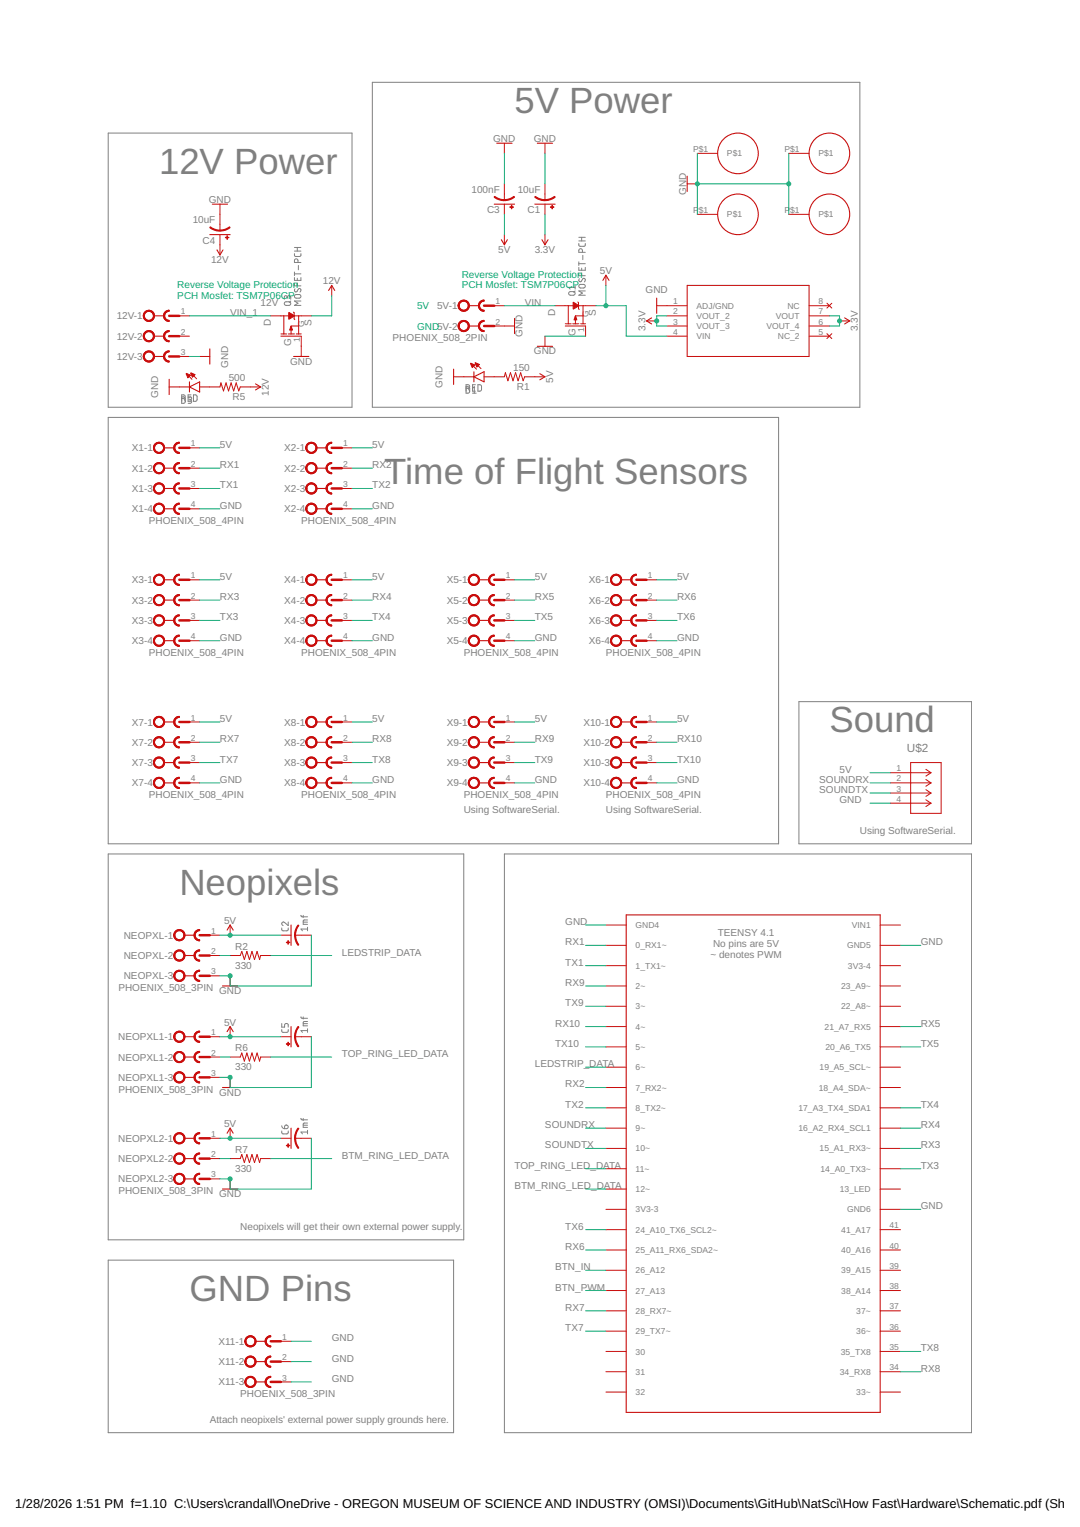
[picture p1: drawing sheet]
<svg xmlns="http://www.w3.org/2000/svg" width="297mm" height="420mm" viewBox="0 0 297 420" stroke-linecap="round" stroke-linejoin="round" font-family="sans-serif">
<defs><g id="words">
<g font-size="10" fill="#808080">
<text x="141.5" y="31">5V Power</text>
<text x="43.7" y="47.8">12V Power</text>
<text x="105.7" y="133.1">Time of Flight Sensors</text>
<text x="228.1" y="201.4">Sound</text>
<text x="49.3" y="246.1">Neopixels</text>
<text x="52.1" y="357.9">GND Pins</text>
</g>
<g font-size="3.5">
<text x="4.2" y="415">1/28/2026</text>
<text x="20.9" y="415">1:51 PM f=1.10 C:\Users\crandall\OneDrive - OREGON MUSEUM OF SCIENCE AND INDUSTRY (OMSI)\Documents\GitHub\NatSci\How Fast\Hardware\Schematic.pdf (Sheet:</text>
</g>
<text font-size="3.2" fill="#808080" x="249.5" y="206.8">U$2</text>
<g font-size="2.8" fill="#808080">
<text x="135.6" y="39.1">GND</text>
<text x="146.8" y="39.1">GND</text>
<text x="129.7" y="53.1">100nF</text>
<text x="142.4" y="53.1">10uF</text>
<text x="188.7" y="53.7" transform="rotate(-90 188.7 53.7)">GND</text>
<text x="57.4" y="55.9">GND</text>
<text x="133.9" y="58.7">C3</text>
<text x="145.1" y="58.7">C1</text>
<text x="53" y="61.4">10uF</text>
<text x="55.7" y="67">C4</text>
<text x="137" y="69.6">5V</text>
<text x="147.1" y="69.6">3.3V</text>
<text x="58" y="72.4">12V</text>
<text x="165" y="75.5">5V</text>
<text x="88.8" y="78.2">12V</text>
<text x="177.6" y="80.8">GND</text>
<text x="32.1" y="87.9">12V-1</text>
<text x="63.3" y="86.9">VIN_1</text>
<text x="71.7" y="84.1">12V</text>
<text x="74.5" y="89.7" transform="rotate(-90 74.5 89.7)">D</text>
<text x="85.6" y="89.7" transform="rotate(-90 85.6 89.7)">S</text>
<text x="120.2" y="85.1">5V-1</text>
<text x="144.3" y="84.1">VIN</text>
<text x="152.7" y="86.9" transform="rotate(-90 152.7 86.9)">D</text>
<text x="163.9" y="86.9" transform="rotate(-90 163.9 86.9)">S</text>
<text x="32.1" y="93.5">12V-2</text>
<text x="80.1" y="95.3" transform="rotate(-90 80.1 95.3)">G</text>
<text x="108" y="93.9">PHOENIX_508_2PIN</text>
<text x="143.7" y="92.7" transform="rotate(-90 143.7 92.7)">GND</text>
<text x="158.3" y="92.5" transform="rotate(-90 158.3 92.5)">G</text>
<text x="177.5" y="91.1" transform="rotate(-90 177.5 91.1)">3.3V</text>
<text x="235.9" y="91.1" transform="rotate(-90 235.9 91.1)">3.3V</text>
<text x="32.1" y="99">12V-3</text>
<text x="62.7" y="101.1" transform="rotate(-90 62.7 101.1)">GND</text>
<text x="79.8" y="100.3">GND</text>
<text x="141.1" y="102">150</text>
<text x="146.8" y="97.5">GND</text>
<text x="62.9" y="104.8">500</text>
<text x="121.7" y="106.7" transform="rotate(-90 121.7 106.7)">GND</text>
<text x="142.2" y="107.3">R1</text>
<text x="152.1" y="105.4" transform="rotate(-90 152.1 105.4)">5V</text>
<text x="43.5" y="109.5" transform="rotate(-90 43.5 109.5)">GND</text>
<text x="64" y="110.1">R5</text>
<text x="73.9" y="108.9" transform="rotate(-90 73.9 108.9)">12V</text>
<text x="36.3" y="124.2">X1-1</text>
<text x="60.5" y="123.2">5V</text>
<text x="78.2" y="124.2">X2-1</text>
<text x="102.4" y="123.2">5V</text>
<text x="36.3" y="129.8">X1-2</text>
<text x="60.5" y="128.8">RX1</text>
<text x="78.2" y="129.8">X2-2</text>
<text x="102.4" y="128.8">RX2</text>
<text x="36.3" y="135.4">X1-3</text>
<text x="60.5" y="134.4">TX1</text>
<text x="78.2" y="135.4">X2-3</text>
<text x="102.4" y="134.4">TX2</text>
<text x="36.3" y="141">X1-4</text>
<text x="60.5" y="140">GND</text>
<text x="78.2" y="141">X2-4</text>
<text x="102.4" y="140">GND</text>
<text x="40.9" y="144.2">PHOENIX_508_4PIN</text>
<text x="82.8" y="144.2">PHOENIX_508_4PIN</text>
<text x="36.3" y="160.5">X3-1</text>
<text x="60.5" y="159.5">5V</text>
<text x="78.2" y="160.5">X4-1</text>
<text x="102.4" y="159.5">5V</text>
<text x="122.9" y="160.5">X5-1</text>
<text x="147.1" y="159.5">5V</text>
<text x="162" y="160.5">X6-1</text>
<text x="186.2" y="159.5">5V</text>
<text x="36.3" y="166.1">X3-2</text>
<text x="60.5" y="165.1">RX3</text>
<text x="78.2" y="166.1">X4-2</text>
<text x="102.4" y="165.1">RX4</text>
<text x="122.9" y="166.1">X5-2</text>
<text x="147.1" y="165.1">RX5</text>
<text x="162" y="166.1">X6-2</text>
<text x="186.2" y="165.1">RX6</text>
<text x="36.3" y="171.7">X3-3</text>
<text x="60.5" y="170.7">TX3</text>
<text x="78.2" y="171.7">X4-3</text>
<text x="102.4" y="170.7">TX4</text>
<text x="122.9" y="171.7">X5-3</text>
<text x="147.1" y="170.7">TX5</text>
<text x="162" y="171.7">X6-3</text>
<text x="186.2" y="170.7">TX6</text>
<text x="36.3" y="177.3">X3-4</text>
<text x="60.5" y="176.3">GND</text>
<text x="78.2" y="177.3">X4-4</text>
<text x="102.4" y="176.3">GND</text>
<text x="122.9" y="177.3">X5-4</text>
<text x="147.1" y="176.3">GND</text>
<text x="162" y="177.3">X6-4</text>
<text x="186.2" y="176.3">GND</text>
<text x="40.9" y="180.5">PHOENIX_508_4PIN</text>
<text x="82.8" y="180.5">PHOENIX_508_4PIN</text>
<text x="127.5" y="180.5">PHOENIX_508_4PIN</text>
<text x="166.7" y="180.5">PHOENIX_508_4PIN</text>
<text x="36.3" y="199.6">X7-1</text>
<text x="60.5" y="198.7">5V</text>
<text x="78.2" y="199.6">X8-1</text>
<text x="102.4" y="198.7">5V</text>
<text x="122.9" y="199.6">X9-1</text>
<text x="147.1" y="198.7">5V</text>
<text x="160.4" y="199.6">X10-1</text>
<text x="186.2" y="198.7">5V</text>
<text x="36.3" y="205.2">X7-2</text>
<text x="60.5" y="204.2">RX7</text>
<text x="60.5" y="209.8">TX7</text>
<text x="78.2" y="205.2">X8-2</text>
<text x="102.4" y="204.2">RX8</text>
<text x="102.4" y="209.8">TX8</text>
<text x="122.9" y="205.2">X9-2</text>
<text x="147.1" y="204.2">RX9</text>
<text x="147.1" y="209.8">TX9</text>
<text x="160.4" y="205.2">X10-2</text>
<text x="186.2" y="204.2">RX10</text>
<text x="186.2" y="209.8">TX10</text>
<text x="36.3" y="210.8">X7-3</text>
<text x="60.5" y="215.4">GND</text>
<text x="78.2" y="210.8">X8-3</text>
<text x="102.4" y="215.4">GND</text>
<text x="122.9" y="210.8">X9-3</text>
<text x="147.1" y="215.4">GND</text>
<text x="160.4" y="210.8">X10-3</text>
<text x="186.2" y="215.4">GND</text>
<text x="225.3" y="215.4">SOUNDRX</text>
<text x="230.9" y="212.6">5V</text>
<text x="36.3" y="216.4">X7-4</text>
<text x="40.9" y="219.6">PHOENIX_508_4PIN</text>
<text x="78.2" y="216.4">X8-4</text>
<text x="82.8" y="219.6">PHOENIX_508_4PIN</text>
<text x="122.9" y="216.4">X9-4</text>
<text x="127.5" y="219.6">PHOENIX_508_4PIN</text>
<text x="160.4" y="216.4">X10-4</text>
<text x="166.7" y="219.6">PHOENIX_508_4PIN</text>
<text x="225.3" y="218.2">SOUNDTX</text>
<text x="230.9" y="221">GND</text>
<text x="127.5" y="223.8">Using SoftwareSerial.</text>
<text x="166.7" y="223.8">Using SoftwareSerial.</text>
<text x="236.5" y="229.4">Using SoftwareSerial.</text>
<text x="61.6" y="254.2">5V</text>
<text x="155.5" y="254.5">GND</text>
<text x="197.4" y="257.6">TEENSY 4.1</text>
<text x="34" y="258.3">NEOPXL-1</text>
<text x="34" y="263.9">NEOPXL-2</text>
<text x="64.7" y="261.3">R2</text>
<text x="94" y="262.9">LEDSTRIP_DATA</text>
<text x="155.5" y="260.1">RX1</text>
<text x="195.4" y="263.5">~ denotes PWM</text>
<text x="196.1" y="260.5">No pins are 5V</text>
<text x="253.3" y="260.1">GND</text>
<text x="34" y="269.5">NEOPXL-3</text>
<text x="64.7" y="266.5">330</text>
<text x="155.5" y="265.7">TX1</text>
<text x="32.6" y="272.7">PHOENIX_508_3PIN</text>
<text x="60.2" y="273.5">GND</text>
<text x="155.5" y="271.3">RX9</text>
<text x="155.5" y="276.9">TX9</text>
<text x="32.5" y="286.2">NEOPXL1-1</text>
<text x="61.6" y="282.2">5V</text>
<text x="152.7" y="282.5">RX10</text>
<text x="253.3" y="282.5">RX5</text>
<text x="32.5" y="291.8">NEOPXL1-2</text>
<text x="64.7" y="289.2">R6</text>
<text x="94" y="290.8">TOP_RING_LED_DATA</text>
<text x="147.1" y="293.6">LEDSTRIP_DATA</text>
<text x="152.7" y="288.1">TX10</text>
<text x="253.3" y="288.1">TX5</text>
<text x="32.5" y="297.4">NEOPXL1-3</text>
<text x="64.7" y="294.5">330</text>
<text x="155.5" y="299.2">RX2</text>
<text x="32.6" y="300.6">PHOENIX_508_3PIN</text>
<text x="60.2" y="301.5">GND</text>
<text x="155.5" y="304.8">TX2</text>
<text x="253.3" y="304.8">TX4</text>
<text x="61.6" y="310.1">5V</text>
<text x="149.9" y="310.4">SOUNDRX</text>
<text x="253.3" y="310.4">RX4</text>
<text x="32.5" y="314.2">NEOPXL2-1</text>
<text x="64.7" y="317.1">R7</text>
<text x="149.9" y="316">SOUNDTX</text>
<text x="253.3" y="316">RX3</text>
<text x="32.5" y="319.8">NEOPXL2-2</text>
<text x="64.7" y="322.4">330</text>
<text x="94" y="318.8">BTM_RING_LED_DATA</text>
<text x="141.5" y="321.6">TOP_RING_LED_DATA</text>
<text x="253.3" y="321.6">TX3</text>
<text x="32.5" y="325.3">NEOPXL2-3</text>
<text x="32.6" y="328.6">PHOENIX_508_3PIN</text>
<text x="60.2" y="329.4">GND</text>
<text x="141.5" y="327.2">BTM_RING_LED_DATA</text>
<text x="253.3" y="332.8">GND</text>
<text x="66.1" y="338.3">Neopixels will get their own external power supply.</text>
<text x="155.5" y="338.3">TX6</text>
<text x="155.5" y="343.9">RX6</text>
<text x="152.7" y="349.5">BTN_IN</text>
<text x="152.7" y="355.1">BTN_PWM</text>
<text x="155.5" y="360.7">RX7</text>
<text x="60.1" y="370">X11-1</text>
<text x="91.2" y="369.1">GND</text>
<text x="155.5" y="366.3">TX7</text>
<text x="253.3" y="371.9">TX8</text>
<text x="60.1" y="375.6">X11-2</text>
<text x="91.2" y="374.7">GND</text>
<text x="253.3" y="377.5">RX8</text>
<text x="60.1" y="381.2">X11-3</text>
<text x="91.2" y="380.2">GND</text>
<text x="66.1" y="384.4">PHOENIX_508_3PIN</text>
<text x="57.7" y="391.4">Attach neopixels' external power supply grounds here.</text>
</g>
<g font-size="2.8" fill="#0dab76">
<text x="127" y="76.4">Reverse Voltage Protection</text>
<text x="48.8" y="79.2">Reverse Voltage Protection</text>
<text x="48.8" y="82.2">PCH Mosfet: TSM7P06CP</text>
<text x="127" y="79.4">PCH Mosfet: TSM7P06CP</text>
<text x="114.7" y="84.9">5V</text>
<text x="114.7" y="90.8">GND5V-2</text>
</g>
<g font-size="2.3" fill="#808080">
<text x="190.6" y="41.8">P$1</text>
<text x="215.8" y="41.8">P$1</text>
<text x="200" y="43">P$1</text>
<text x="225.1" y="43">P$1</text>
<text x="190.6" y="58.6">P</text>
<text x="192.2" y="58.6">$1</text>
<text x="200" y="59.8">P$1</text>
<text x="215.8" y="58.6">P</text>
<text x="217.3" y="58.6">$1</text>
<text x="225.1" y="59.8">P$1</text>
<text x="136.3" y="83.7">1</text>
<text x="185.1" y="83.7">1</text>
<text x="225.1" y="83.7">8</text>
<text x="49.7" y="86.5">1</text>
<text x="83.7" y="89.9" transform="rotate(-90 83.7 89.9)">G</text>
<text x="136.3" y="89.3">2</text>
<text x="161.9" y="87.1" transform="rotate(-90 161.9 87.1)">G</text>
<text x="185.1" y="86.5">2</text>
<text x="185.1" y="89.3">3</text>
<text x="191.6" y="84.9">ADJ/GND</text>
<text x="191.6" y="87.7">VOUT_2</text>
<text x="213.4" y="87.7">VOUT</text>
<text x="216.6" y="84.9">NC</text>
<text x="225.1" y="89.3">6</text>
<text x="225.1" y="86.5">7</text>
<text x="49.7" y="92.1">2</text>
<text x="82.5" y="94.2" transform="rotate(-90 82.5 94.2)">1</text>
<text x="160.7" y="91.4" transform="rotate(-90 160.7 91.4)">1</text>
<text x="185.1" y="92.1">4</text>
<text x="191.6" y="90.5">VOUT_3</text>
<text x="191.6" y="93.3">VIN</text>
<text x="210.8" y="90.5">VOUT_4</text>
<text x="213.9" y="93.3">NC_2</text>
<text x="225.1" y="92.1">5</text>
<text x="49.7" y="97.7">3</text>
<text x="52.5" y="122.8">1</text>
<text x="94.4" y="122.8">1</text>
<text x="52.5" y="128.4">2</text>
<text x="94.4" y="128.4">2</text>
<text x="52.5" y="134">3</text>
<text x="94.4" y="134">3</text>
<text x="52.5" y="139.6">4</text>
<text x="94.4" y="139.6">4</text>
<text x="52.5" y="159.2">1</text>
<text x="94.4" y="159.2">1</text>
<text x="139.1" y="159.2">1</text>
<text x="178.2" y="159.2">1</text>
<text x="52.5" y="164.7">2</text>
<text x="94.4" y="164.7">2</text>
<text x="139.1" y="164.7">2</text>
<text x="178.2" y="164.7">2</text>
<text x="52.5" y="170.3">3</text>
<text x="94.4" y="170.3">3</text>
<text x="139.1" y="170.3">3</text>
<text x="178.2" y="170.3">3</text>
<text x="52.5" y="175.9">4</text>
<text x="94.4" y="175.9">4</text>
<text x="139.1" y="175.9">4</text>
<text x="178.2" y="175.9">4</text>
<text x="52.5" y="198.3">1</text>
<text x="52.5" y="203.9">2</text>
<text x="94.4" y="198.3">1</text>
<text x="94.4" y="203.9">2</text>
<text x="139.1" y="198.3">1</text>
<text x="139.1" y="203.9">2</text>
<text x="178.2" y="198.3">1</text>
<text x="178.2" y="203.9">2</text>
<text x="52.5" y="209.4">3</text>
<text x="94.4" y="209.4">3</text>
<text x="139.1" y="209.4">3</text>
<text x="178.2" y="209.4">3</text>
<text x="52.5" y="215">4</text>
<text x="94.4" y="215">4</text>
<text x="139.1" y="215">4</text>
<text x="178.2" y="215">4</text>
<text x="246.6" y="212.2">1</text>
<text x="246.6" y="215">2</text>
<text x="246.6" y="217.8">3</text>
<text x="246.6" y="220.6">4</text>
<text x="58.1" y="256.9">1</text>
<text x="174.8" y="255.4">GND4</text>
<text x="234.3" y="255.4">VIN1</text>
<text x="58.1" y="262.5">2</text>
<text x="174.8" y="261">0_RX1~</text>
<text x="233" y="260.9">GND5</text>
<text x="58.1" y="268.1">3</text>
<text x="174.8" y="266.5">1_TX1~</text>
<text x="233.2" y="266.5">3V3-4</text>
<text x="174.8" y="272.1">2~</text>
<text x="231.3" y="272.1">23_A9~</text>
<text x="174.8" y="277.7">3~</text>
<text x="231.3" y="277.7">22_A8~</text>
<text x="58.1" y="284.9">1</text>
<text x="174.8" y="283.3">4~</text>
<text x="226.8" y="283.3">21_A7_RX5</text>
<text x="58.1" y="290.5">2</text>
<text x="174.8" y="288.9">5~</text>
<text x="227" y="288.9">20_A6_TX5</text>
<text x="58.1" y="296">3</text>
<text x="174.8" y="294.5">6~</text>
<text x="225.4" y="294.5">19_A5_SCL~</text>
<text x="174.8" y="300.1">7_RX2~</text>
<text x="174.8" y="305.7">8_TX2~</text>
<text x="219.6" y="305.6">17_A3_TX4_SDA1</text>
<text x="225.2" y="300.1">18_A4_SDA~</text>
<text x="174.8" y="311.2">9~</text>
<text x="219.6" y="311.2">16_A2_RX4_SCL1</text>
<text x="58.1" y="312.8">1</text>
<text x="174.8" y="316.8">10~</text>
<text x="225.4" y="316.8">15_A1_RX3~</text>
<text x="58.1" y="318.4">2</text>
<text x="58.1" y="324">3</text>
<text x="174.8" y="322.4">11~</text>
<text x="225.7" y="322.4">14_A0_TX3~</text>
<text x="174.8" y="328">12~</text>
<text x="231" y="328">13_LED</text>
<text x="174.8" y="333.6">3V3-3</text>
<text x="233" y="333.6">GND6</text>
<text x="174.8" y="339.2">24_A10_TX6_SCL2~</text>
<text x="231.4" y="339.2">41_A17</text>
<text x="244.6" y="337.9">41</text>
<text x="174.8" y="344.8">25_A11_RX6_SDA2~</text>
<text x="231.4" y="344.8">40_A16</text>
<text x="244.6" y="343.5">40</text>
<text x="174.8" y="350.4">26_A12</text>
<text x="231.4" y="350.3">39_A15</text>
<text x="244.6" y="349.1">39</text>
<text x="174.8" y="355.9">27_A13</text>
<text x="231.4" y="355.9">38_A14</text>
<text x="244.6" y="354.7">38</text>
<text x="174.8" y="361.5">28_RX7~</text>
<text x="235.5" y="361.5">37~</text>
<text x="244.6" y="365.9">36</text>
<text x="244.6" y="360.3">37</text>
<text x="77.7" y="368.7">1</text>
<text x="174.8" y="367.1">29_TX7~</text>
<text x="235.5" y="367.1">36~</text>
<text x="244.6" y="371.5">35</text>
<text x="77.7" y="374.3">2</text>
<text x="174.8" y="372.7">30</text>
<text x="231.2" y="372.7">35_TX8</text>
<text x="244.6" y="377.1">34</text>
<text x="77.7" y="379.9">3</text>
<text x="174.8" y="378.3">31</text>
<text x="174.8" y="383.9">32</text>
<text x="231" y="378.3">34_RX8</text>
<text x="235.5" y="383.9">33~</text>
</g>
</g></defs>
<g fill="none" stroke="#808080" stroke-width=".28">
<path d="M29.8 36.6h67v75.5h-67zM102.4 22.6h134.1v89.5h-134.1zM81 69.8v.5l.4 .3 1.1-.1 .2-.2 .1-.5M81 76.4v.8h1.8v-.8M81 77.9v.8h1.8M81 74.8v1M81 75.4h1.8M81 69.1h1.8M81 68.1h1.8M81.1 79.5a.45 .45 0 0 0-.1 .7 .45 .45 0 0 0 .7-.1l.3-.5a.48 .48 0 0 1 .8 0 .48 .48 0 0 1-.3 .8M81.8 68.1v1M81.8 76.6v.6"/>
<path d="M81.8 77.9v.8M82 72.2v-.5a.49 .49 0 0 0-.5-.5 .49 .49 0 0 0-.5 .5v.5h1.8M82.1 73v1.2M158.2 79.1h-1.8l.4 .4M158.2 78.5v1M159.2 67v.5l.4 .3h1.1l.3-.3v-.5M159.2 75.1v.8h1.8M159.2 72.1v.9M159.2 73.6v.8h1.8v-.8M159.2 72.6h1.8M159.2 66.3h1.8M159.2 65.3h1.8"/>
<path d="M159.3 76.7a.46 .46 0 0 0-.1 .6 .46 .46 0 0 0 .7 .1l.3-.6a.49 .49 0 0 1 .8 0 .49 .49 0 0 1-.3 .8M159.4 78.4l1.1-.1a.5 .5 0 0 1 .5 .5 .5 .5 0 0 1-.5 .4l-1.1-.1-.2-.3zM160 65.3v1M160 73.8v.6M160 75.1v.8M160.2 69.4v-.5a.5 .5 0 0 0-.5-.5 .5 .5 0 0 0-.5 .5v.5h1.8M160.3 70.3v1.1M78.4 83.1l1.1-.1a.5 .5 0 0 1 .5 .5 .5 .5 0 0 1-.5 .5l-1.1-.1-.2-.3zM79 81.9a.5 .5 0 0 1 .5-.5 .5 .5 0 0 1 .5 .5v.4M79 82.1v-.4a.39 .39 0 0 0-.4-.4 .39 .39 0 0 0-.4 .4v.6M80 82.8l-.4 .4M81.2 81.2l1.1-.2a.5 .5 0 0 1 .5 .5 .5 .5 0 0 1-.5 .5l-1.1-.1-.2-.3z"/>
<path d="M82.8 82.8h-1.8l1 .6-1 .6h1.8M156.6 80.3l1.1-.1a.5 .5 0 0 1 .5 .5 .5 .5 0 0 1-.5 .5l-1.1-.1-.2-.3zM158.2 80.1l-.4 .3M161 80.1h-1.8l1 .5-1 .6h1.8M29.8 114.9h184.3v117.3h-184.3zM50 109.2h.6l.3 .3 .1 1-.4 .5h-.6v-2.4h.5a.5 .5 0 0 1 .5 .5 .5 .5 0 0 1-.5 .5h-.5M50.6 109.6l.4 .8M51.7 109.4h.6M51.8 109.2h.5a.4 .4 0 0 1 .4 .4 .4 .4 0 0 1-.4 .4h-.4M52.2 110a.49 .49 0 0 1 .5 .5 .49 .49 0 0 1-.5 .5h-.4M52.5 108.6h-.8v1.8h.8M53.2 108.6l.7 .1 .3 .3v1.1l-.3 .3h-.7z"/>
<path d="M128.2 106.4h.6l.4 .3v1.1l-.4 .4h-.6v-2.3h.5a.5 .5 0 0 1 .5 .5 .5 .5 0 0 1-.5 .4h-.5M128.8 106.8l.4 .8M130 106.6h.6M130 108.2h1M130 106.8l.5-.4v1.8M130.7 105.9h-.7v1.7h.7M131.4 105.9h.7l.3 .3v1.1l-.3 .3h-.7zM219.7 193.1h47.5v39.1h-47.5zM29.8 235h97.8v106.1h-97.8zM138.7 235h128.5v159.2h-128.5zM77.5 255.3v.6l.4 .2h1.1l.2-.2 .1-.6M79.3 253.7v1l-1-.9a.49 .49 0 0 0-.8 .2 .49 .49 0 0 0 .4 .7"/>
<path d="M82.8 251.9l.3 .4h1.5M83.4 251.9v.6M83.4 253.7h1.2M84.6 253.1l-1 .1-.2 .2v.9h1.2M84.6 255.6h-1.8l.4 .5M84.6 255.1v1M82.8 279.8l.1 .4h1.7M83.4 279.8v.6M77.5 283.3v.5l.4 .3 1.1-.1 .2-.2 .1-.5M77.5 281.6v1h.8v-.6a.51 .51 0 0 1 .5-.4 .51 .51 0 0 1 .5 .4v.6M83.4 281.7h1.2M84.6 281.1h-1l-.2 .3v.9h1.2"/>
<path d="M84.6 283.1v1M84.6 283.6h-1.8l.4 .5M77.5 311.2v.5l.4 .3h1.1l.2-.3 .1-.5M77.5 309.8l.2 .5 .6 .3M78.4 309.7a.51 .51 0 0 1 .8 .1 .51 .51 0 0 1-.4 .8h-.5zM82.8 307.7l.3 .4h1.5M83.4 307.7v.6M83.4 309.6h1.2M84.6 309h-1l-.2 .3v.9h1.2M84.6 311v1M84.6 311.5h-1.8l.4 .5M29.8 346.7h95v47.5h-95z"/>
</g>
<g fill="none" stroke="#c90d0c" stroke-width=".3">
<path d="M136.6 39.4h4.2M147.8 39.4h4.2M58.4 56.2h4.2M135.9 56.2h5.6M147.1 56.2h5.6M189 48.5v4.2M57.7 64.6h5.6M59.7 68.7l.8 1.4 .8-1.4M90.4 79.9l.8-1.4 .9 1.4M137.9 66l.8 1.4 .9-1.4M149.1 66l.8 1.4 .8-1.4M165.8 77.1l.8-1.4 .9 1.4"/>
<path d="M42.3 98.1h2.8M42.3 86.9h2.8M42.3 92.5h2.8M57.7 96v4.2M80.8 98.1h4.1M128.9 84.1h2.8M128.9 89.7h2.8M141.5 87.6v4.2M147.8 95.3h4.2M179.2 87.5l-1.4 .8 1.4 .8M180.6 82v4.2M232.3 87.5l1.4 .8-1.4 .8"/>
<path d="M46.5 104.4v4.2M52.1 106.5l2.8-1.4v2.8zM52.1 105.1v2.8M70.3 105.6l1.4 .9-1.4 .8M124.8 101.6v4.2M130.3 103.7l2.8-1.4v2.8zM130.3 102.3v2.8M148.5 102.8l1.4 .9-1.4 .8M45.1 123.2h2.8M45.1 128.8h2.8M45.1 134.4h2.8M45.1 140h2.8"/>
<path d="M87 123.2h2.8M87 128.8h2.8M87 134.4h2.8M87 140h2.8M45.1 159.5h2.8M87 159.5h2.8M131.7 159.5h2.8M170.8 159.5h2.8M45.1 165.1h2.8M45.1 170.7h2.8M45.1 176.3h2.8M87 165.1h2.8"/>
<path d="M87 170.7h2.8M87 176.3h2.8M131.7 165.1h2.8M131.7 170.7h2.8M131.7 176.3h2.8M170.8 165.1h2.8M170.8 170.7h2.8M170.8 176.3h2.8M45.1 198.6h2.8M87 198.6h2.8M131.7 198.6h2.8M170.8 198.6h2.8"/>
<path d="M45.1 204.2h2.8M45.1 209.8h2.8M45.1 215.4h2.8M87 204.2h2.8M87 209.8h2.8M87 215.4h2.8M131.7 204.2h2.8M131.7 209.8h2.8M131.7 215.4h2.8M170.8 204.2h2.8M170.8 209.8h2.8M170.8 215.4h2.8"/>
<path d="M50.7 257.3h2.8M62.5 255.9l.8-1.4 .8 1.4M80.1 254.5v5.6M172.2 251.7h69.9v136.9h-69.9zM50.7 262.9h2.8M50.7 268.5h2.8M61.2 271.3h4.2M50.7 285.3h2.8M50.7 290.9h2.8M50.7 296.4h2.8M61.2 299.2h4.2M62.5 283.9l.8-1.4 .8 1.4"/>
<path d="M80.1 282.5v5.6M50.7 313.2h2.8M50.7 318.8h2.8M62.5 311.8l.8-1.4 .8 1.4M80.1 310.4v5.6M50.7 324.4h2.8M61.2 327.2h4.2M70.3 369.1h2.8M70.3 374.6h2.8M70.3 380.2h2.8"/>
<circle cx="203" cy="59" r="5.6"/>
<circle cx="203" cy="42.2" r="5.6"/>
<circle cx="228.1" cy="59" r="5.6"/>
<circle cx="228.1" cy="42.2" r="5.6"/>
</g>
<g fill="none" stroke="#c90d0c" stroke-width=".28">
<path d="M138.7 39.4v2.8M149.9 39.4v2.8M60.5 56.2v7.2M138.7 50.6v4.5M138.7 56.2v2.8M138.7 55.1h.1M149.9 50.6v4.5M149.9 56.2v2.8M149.9 55.1h.1M189 50.6h2.8M191.8 42.2h5.6M191.8 59h5.6"/>
<path d="M216.9 42.2h5.6M216.9 59h5.6M60.5 64.6v5.5M60.5 63.4v.1M91.2 78.5v2.8M138.7 64.6v2.8M149.9 64.6v2.8M166.6 75.7v2.8M189 78.5h33.5v19.6h-33.5zM49.3 86.9h2.8M49.3 92.5h2.8M49.3 98.1h2.8"/>
<path d="M54.9 98.1h2.8M74.5 86.9h4.9M77.3 92.5h5.5v5.6M77.3 91.9h1.5M78.1 86.9v5M79.3 91.9h1.7M80.7 85.9l.2 .2v1.6l.2 .2M80.9 86.9h4.7M81.5 91.9h1.3M82.1 89.7h-2v2.2M82.1 86.9v5M130.7 99.9l1.6 1.5"/>
<path d="M135.9 84.1h2.8M135.9 89.7h5.6M149.9 92.5v2.8M152.7 84.1h4.9M155.5 89.7h5.6v2.8M155.5 89.1h1.6M156.3 84.1v5M157.5 89.1h1.7M158.9 83.1l.2 .2v1.6l.2 .3M159.1 84.1h4.8M159.7 89.1h1.4M160.4 86.9h-2.1v2.2"/>
<path d="M160.4 84.1v5M177.8 88.3h2.8M180.6 84.1h8.4M183.4 86.9h5.6M183.4 89.7h5.6M183.4 92.5h5.6M222.5 84.1h5.6M222.5 86.9h5.6M222.5 89.7h5.6M222.5 92.5h5.6M227.4 91.8l1.4 1.4M227.4 83.4l1.4 1.4"/>
<path d="M228.8 91.8l-1.4 1.4M228.8 83.4l-1.4 1.4M230.9 88.3h2.8M46.5 106.5h5.6M51.3 102.8l1.5 1.6M52.5 102.7l1.6 1.5M54.9 106.5h5.6l.3-1.2 .7 2.3 .7-2.3 .7 2.3 .7-2.3 .7 2.3 .7-2.3 .7 2.3 .4-1.1h5.6M124.8 103.7h5.5M129.5 100l1.5 1.6M133.1 103.7h5.6l.3-1.1 .7 2.2 .7-2.2 .7 2.2 .7-2.2 .7 2.2 .7-2.2 .7 2.2 .4-1.1h5.6M52.1 123.2h2.8M52.1 128.8h2.8"/>
<path d="M52.1 134.4h2.8M52.1 140h2.8M94 123.2h2.8M94 128.8h2.8M94 134.4h2.8M94 140h2.8M52.1 159.5h2.8M94 159.5h2.8M138.7 159.5h2.8M177.8 159.5h2.8M52.1 165.1h2.8M52.1 170.7h2.8"/>
<path d="M52.1 176.3h2.8M94 165.1h2.8M94 170.7h2.8M94 176.3h2.8M138.7 165.1h2.8M138.7 170.7h2.8M138.7 176.3h2.8M177.8 165.1h2.8M177.8 170.7h2.8M177.8 176.3h2.8M52.1 198.6h2.8M94 198.6h2.8"/>
<path d="M138.7 198.6h2.8M177.8 198.6h2.8M52.1 215.4h2.8M52.1 209.8h2.8M52.1 204.2h2.8M94 215.4h2.8M94 209.8h2.8M94 204.2h2.8M138.7 215.4h2.8M138.7 209.8h2.8M138.7 204.2h2.8M177.8 215.4h2.8"/>
<path d="M177.8 209.8h2.8M177.8 204.2h2.8M244.9 212.6h11.2M244.9 215.4h11.2M244.9 218.2h11.2M250.5 209.8h8.3v14h-8.3zM254.7 211.7l1.4 .9M254.7 214.5l1.4 .9M254.7 217.3l1.4 .9M256.1 212.6l-1.4 1M256.1 215.4l-1.4 .9M256.1 218.2l-1.4 .9"/>
<path d="M244.9 221h11.2M254.7 220.1l1.4 .9M256.1 221l-1.4 .9M57.7 257.3h2.8M63.3 254.5v2.8M77.3 257.3h2.8M85.6 257.3h-4.4M166.6 254.5h5.6M242.1 254.5h5.6M57.7 262.9h2.8M57.7 268.5h2.8M63.3 262.9h2.8l.4-1.1 .7 2.2 .7-2.2 .7 2.2 .7-2.2 .7 2.2 .7-2.2 .7 2.2 .3-1.1h2.8"/>
<path d="M63.3 268.5v2.8M166.6 260.1h5.6M166.6 265.7h5.6M166.6 271.3h5.6M166.6 276.9h5.6M242.1 260.1h5.6M242.1 265.7h5.6M242.1 271.3h5.6M242.1 276.9h5.6M57.7 285.3h2.8M57.7 290.9h2.8M57.7 296.4h2.8"/>
<path d="M63.3 282.5v2.8M63.3 296.4v2.8M63.3 290.9h2.8l.4-1.2 .7 2.3 .7-2.3 .7 2.3 .7-2.3 .7 2.3 .7-2.3 .7 2.3 .3-1.1h2.8M77.3 285.3h2.8M81.2 285.3h4.4M81.2 285.3h.1M166.6 282.5h5.6M166.6 288.1h5.6M166.6 293.6h5.6M166.6 299.2h5.6M242.1 282.5h5.6M242.1 288.1h5.6"/>
<path d="M242.1 293.6h5.6M242.1 299.2h5.6M57.7 313.2h2.8M57.7 318.8h2.8M63.3 310.4v2.8M63.3 318.8h2.8l.4-1.1 .7 2.2 .7-2.2 .7 2.2 .7-2.2 .7 2.2 .7-2.2 .7 2.2 .3-1.1h2.8M77.3 313.2h2.8M81.2 313.2h4.4M81.2 313.2h.1M166.6 304.8h5.6M166.6 310.4h5.6M166.6 316h5.6"/>
<path d="M242.1 304.8h5.6M242.1 310.4h5.6M242.1 316h5.6M57.7 324.4h2.8M63.3 324.4v2.8M166.6 332.8h5.6M166.6 321.6h5.6M166.6 327.2h5.6M166.6 338.3h5.6M242.1 332.8h5.6M242.1 321.6h5.6M242.1 327.2h5.6"/>
<path d="M242.1 338.3h5.6M166.6 343.9h5.6M166.6 349.5h5.6M166.6 355.1h5.6M242.1 343.9h5.6M242.1 349.5h5.6M242.1 355.1h5.6M77.3 369.1h2.8M77.3 374.6h2.8M166.6 360.7h5.6M166.6 366.3h5.6M166.6 371.9h5.6"/>
<path d="M166.6 377.4h5.6M242.1 360.7h5.6M242.1 366.3h5.6M242.1 371.9h5.6M242.1 377.4h5.6M77.3 380.2h2.8M166.6 383h5.6M242.1 383h5.6"/>
</g>
<g fill="#c90d0c" stroke="#c90d0c" stroke-width=".28">
<path d="M130.7 99.9l1.2 .4-.8 .7z" fill-rule="evenodd"/>
<path d="M129.5 99.9l1.1 .5-.7 .8z" fill-rule="evenodd"/>
<path d="M126.4 83.1a1.54 1.54 0 0 1 2.4 .2 1.54 1.54 0 0 1-.8 2.3 1.54 1.54 0 0 1-2-1.5h.3a1.25 1.25 0 0 1 1.7-1.2 1.25 1.25 0 0 1 .3 2.1 1.25 1.25 0 0 1-2-.6v-.3h-.3z" fill-rule="evenodd"/>
<path d="M126.4 83.1a1.54 1.54 0 0 1 2.4 .2 1.54 1.54 0 0 1-.8 2.3 1.54 1.54 0 0 1-2-1.5h.3a1.25 1.25 0 0 1 1.7-1.2 1.25 1.25 0 0 1 .3 2.1 1.25 1.25 0 0 1-2-.6v-.3h-.3z" fill-rule="evenodd"/>
<path d="M131.6 84.1h.3l.5 1 .7 .3v.2a1.52 1.52 0 0 1-1.5-1.5z" fill-rule="evenodd"/>
<path d="M132 83l1.1-.4v.2l-.7 .3-.5 1h-.3z" fill-rule="evenodd"/>
<path d="M132 83l.9-.4h.2v.2a1.26 1.26 0 0 0-1.2 1.3 1.26 1.26 0 0 0 1.2 1.3v.2a1.53 1.53 0 0 1-1.4-.9 1.53 1.53 0 0 1 .3-1.7z" fill-rule="evenodd"/>
<path d="M126.4 88.7a1.54 1.54 0 0 1 2.4 .2 1.54 1.54 0 0 1-.8 2.3 1.54 1.54 0 0 1-2-1.5h.3a1.25 1.25 0 0 1 1.7-1.2 1.25 1.25 0 0 1 .3 2.1 1.25 1.25 0 0 1-2-.6v-.3h-.3z" fill-rule="evenodd"/>
<path d="M126.4 88.7a1.54 1.54 0 0 1 2.4 .2 1.54 1.54 0 0 1-.8 2.3 1.54 1.54 0 0 1-2-1.5h.3a1.25 1.25 0 0 1 1.7-1.2 1.25 1.25 0 0 1 .3 2.1 1.25 1.25 0 0 1-2-.6v-.3h-.3z" fill-rule="evenodd"/>
<path d="M131.6 89.7h.3l.5 1 .7 .3v.2a1.52 1.52 0 0 1-1.5-1.5z" fill-rule="evenodd"/>
<path d="M132 88.6l1.1-.4v.2l-.7 .3-.5 1h-.3z" fill-rule="evenodd"/>
<path d="M132 88.6l.9-.4h.2v.2a1.26 1.26 0 0 0-1.2 1.3 1.26 1.26 0 0 0 1.2 1.3v.2a1.53 1.53 0 0 1-1.4-.9 1.53 1.53 0 0 1 .3-1.7z" fill-rule="evenodd"/>
<path d="M136.1 54l1.5 .8 1.1 .1v.3l-2-.5-.8-.4z" fill-rule="evenodd"/>
<path d="M138.7 54.9l1.1-.1 1.6-.8 .1 .3-1.9 .8-.9 .1z" fill-rule="evenodd"/>
<path d="M147.2 54l1.6 .8 1.1 .1v.3l-2.1-.5-.7-.4z" fill-rule="evenodd"/>
<path d="M149.9 54.9l1.1-.1 1.5-.8 .2 .3-1.9 .8-.9 .1z" fill-rule="evenodd"/>
<path d="M157.6 83.2l1.7 .9-1.6 .9z" fill-rule="evenodd"/>
<path d="M158.2 87l.5 1h-.8z" fill-rule="evenodd"/>
<path d="M48.2 256.3a1.54 1.54 0 0 1 2.4 .2 1.54 1.54 0 0 1-.8 2.3 1.54 1.54 0 0 1-2-1.5h.3a1.25 1.25 0 0 1 1.7-1.1 1.25 1.25 0 0 1 .3 2 1.25 1.25 0 0 1-2-.6v-.3h-.3z" fill-rule="evenodd"/>
<path d="M48.2 256.3a1.54 1.54 0 0 1 2.4 .2 1.54 1.54 0 0 1-.8 2.3 1.54 1.54 0 0 1-2-1.5h.3a1.25 1.25 0 0 1 1.7-1.1 1.25 1.25 0 0 1 .3 2 1.25 1.25 0 0 1-2-.6v-.3h-.3z" fill-rule="evenodd"/>
<path d="M53.4 257.3h.3l.4 1 .8 .3v.3a1.52 1.52 0 0 1-1.5-1.6z" fill-rule="evenodd"/>
<path d="M53.8 256.2l1.1-.4v.3l-.8 .2-.4 1h-.3z" fill-rule="evenodd"/>
<path d="M53.8 256.2l.9-.4h.2v.3a1.25 1.25 0 0 0-1.3 1.2 1.25 1.25 0 0 0 1.3 1.3v.3a1.54 1.54 0 0 1-1.4-1 1.54 1.54 0 0 1 .3-1.7z" fill-rule="evenodd"/>
<path d="M48.2 261.9a1.54 1.54 0 0 1 2.4 .2 1.54 1.54 0 0 1-.8 2.3 1.54 1.54 0 0 1-2-1.5h.3a1.25 1.25 0 0 1 1.7-1.2 1.25 1.25 0 0 1 .3 2.1 1.25 1.25 0 0 1-2-.6v-.3h-.3z" fill-rule="evenodd"/>
<path d="M48.2 261.9a1.54 1.54 0 0 1 2.4 .2 1.54 1.54 0 0 1-.8 2.3 1.54 1.54 0 0 1-2-1.5h.3a1.25 1.25 0 0 1 1.7-1.2 1.25 1.25 0 0 1 .3 2.1 1.25 1.25 0 0 1-2-.6v-.3h-.3z" fill-rule="evenodd"/>
<path d="M53.4 262.9h.3l.4 1 .8 .3v.3a1.52 1.52 0 0 1-1.5-1.6z" fill-rule="evenodd"/>
<path d="M53.8 261.8l1.1-.4v.3l-.8 .2-.4 1h-.3z" fill-rule="evenodd"/>
<path d="M53.8 261.8l.9-.4h.2v.3a1.25 1.25 0 0 0-1.3 1.2 1.25 1.25 0 0 0 1.3 1.3v.3a1.54 1.54 0 0 1-1.4-1 1.54 1.54 0 0 1 .3-1.7z" fill-rule="evenodd"/>
<path d="M48.2 267.5a1.54 1.54 0 0 1 2.4 .2 1.54 1.54 0 0 1-.8 2.3 1.54 1.54 0 0 1-2-1.5h.3a1.25 1.25 0 0 1 1.7-1.2 1.25 1.25 0 0 1 .3 2.1 1.25 1.25 0 0 1-2-.6v-.3h-.3z" fill-rule="evenodd"/>
<path d="M48.2 267.5a1.54 1.54 0 0 1 2.4 .2 1.54 1.54 0 0 1-.8 2.3 1.54 1.54 0 0 1-2-1.5h.3a1.25 1.25 0 0 1 1.7-1.2 1.25 1.25 0 0 1 .3 2.1 1.25 1.25 0 0 1-2-.6v-.3h-.3z" fill-rule="evenodd"/>
<path d="M53.4 268.5h.3l.4 1 .8 .2v.3a1.48 1.48 0 0 1-1.5-1.5z" fill-rule="evenodd"/>
<path d="M53.8 267.4l1.1-.4v.3l-.8 .2-.4 1h-.3z" fill-rule="evenodd"/>
<path d="M53.8 267.4l.9-.4h.2v.3a1.25 1.25 0 0 0-1.3 1.2 1.25 1.25 0 0 0 1.3 1.2v.3a1.52 1.52 0 0 1-1.4-.9 1.52 1.52 0 0 1 .3-1.7z" fill-rule="evenodd"/>
<path d="M82 254.5l.2 .2-.6 1-.3 1.6h-.3l.3-1.5z" fill-rule="evenodd"/>
<path d="M81 257.3h.3l.1 1.1 .8 1.5-.2 .2-.7-1.3z" fill-rule="evenodd"/>
<path d="M52.4 102.7l1.3 .4-.8 .7z" fill-rule="evenodd"/>
<path d="M51.3 102.7l1.1 .5-.7 .8z" fill-rule="evenodd"/>
<path d="M79.4 86l1.7 .9-1.6 .9z" fill-rule="evenodd"/>
<path d="M80 89.8l.4 1h-.7z" fill-rule="evenodd"/>
<path d="M57.8 62.4l1.6 .8 1.1 .1v.3l-.9-.1-1.2-.4-.7-.5z" fill-rule="evenodd"/>
<path d="M60.5 63.3l1.1-.1 1.5-.8 .2 .2-1.9 .9-.9 .1z" fill-rule="evenodd"/>
<path d="M39.8 85.9a1.54 1.54 0 0 1 2.4 .2 1.54 1.54 0 0 1-.8 2.3 1.54 1.54 0 0 1-2-1.5h.3a1.25 1.25 0 0 1 1.8-1.2 1.25 1.25 0 0 1 .3 2.1 1.25 1.25 0 0 1-2.1-.6v-.3h-.3z" fill-rule="evenodd"/>
<path d="M39.8 85.9a1.54 1.54 0 0 1 2.4 .2 1.54 1.54 0 0 1-.8 2.3 1.54 1.54 0 0 1-2-1.5h.3a1.25 1.25 0 0 1 1.8-1.2 1.25 1.25 0 0 1 .3 2.1 1.25 1.25 0 0 1-2.1-.6v-.3h-.3z" fill-rule="evenodd"/>
<path d="M45 86.9h.3l.4 1 .8 .3v.2a1.52 1.52 0 0 1-1.5-1.5z" fill-rule="evenodd"/>
<path d="M45.4 85.8l1.1-.4v.2l-.9 .5-.3 .8h-.3z" fill-rule="evenodd"/>
<path d="M45.4 85.8l1-.4h.1v.2a1.26 1.26 0 0 0-1.2 1.3 1.26 1.26 0 0 0 1.2 1.3v.2a1.52 1.52 0 0 1-1.4-.9 1.52 1.52 0 0 1 .3-1.7z" fill-rule="evenodd"/>
<path d="M39.8 91.5a1.54 1.54 0 0 1 2.4 .2 1.54 1.54 0 0 1-.8 2.3 1.54 1.54 0 0 1-2-1.5h.3a1.25 1.25 0 0 1 1.8-1.2 1.25 1.25 0 0 1 .3 2.1 1.25 1.25 0 0 1-2.1-.6v-.3h-.3z" fill-rule="evenodd"/>
<path d="M39.8 91.5a1.54 1.54 0 0 1 2.4 .2 1.54 1.54 0 0 1-.8 2.3 1.54 1.54 0 0 1-2-1.5h.3a1.25 1.25 0 0 1 1.8-1.2 1.25 1.25 0 0 1 .3 2.1 1.25 1.25 0 0 1-2.1-.6v-.3h-.3z" fill-rule="evenodd"/>
<path d="M45 92.5h.3l.3 .8 .9 .4v.3a1.52 1.52 0 0 1-1.5-1.5z" fill-rule="evenodd"/>
<path d="M45.4 91.4l1.1-.4v.2l-.9 .5-.3 .8h-.3z" fill-rule="evenodd"/>
<path d="M45.4 91.4l1-.4h.1v.2a1.26 1.26 0 0 0-1.2 1.3 1.26 1.26 0 0 0 1.2 1.2v.3a1.52 1.52 0 0 1-1.4-.9 1.52 1.52 0 0 1 .3-1.7z" fill-rule="evenodd"/>
<path d="M39.8 97.1a1.54 1.54 0 0 1 2.4 .2 1.54 1.54 0 0 1-.8 2.3 1.54 1.54 0 0 1-2-1.5h.3a1.26 1.26 0 0 1 1.8-1.2 1.26 1.26 0 0 1 .3 2.1 1.26 1.26 0 0 1-2.1-.6v-.3h-.3z" fill-rule="evenodd"/>
<path d="M39.8 97.1a1.54 1.54 0 0 1 2.4 .2 1.54 1.54 0 0 1-.8 2.3 1.54 1.54 0 0 1-2-1.5h.3a1.26 1.26 0 0 1 1.8-1.2 1.26 1.26 0 0 1 .3 2.1 1.26 1.26 0 0 1-2.1-.6v-.3h-.3z" fill-rule="evenodd"/>
<path d="M45 98.1h.3l.4 1 .8 .2v.3a1.52 1.52 0 0 1-1.5-1.5z" fill-rule="evenodd"/>
<path d="M45.4 97l1.1-.5v.3l-.9 .5-.3 .8h-.3z" fill-rule="evenodd"/>
<path d="M45.4 97l1-.5h.1v.3a1.26 1.26 0 0 0-1.2 1.3 1.26 1.26 0 0 0 1.2 1.2v.3a1.52 1.52 0 0 1-1.4-.9 1.52 1.52 0 0 1 .3-1.7z" fill-rule="evenodd"/>
<path d="M48.2 284.2a1.54 1.54 0 0 1 2.4 .2 1.54 1.54 0 0 1-.8 2.3 1.54 1.54 0 0 1-2-1.4h.3a1.25 1.25 0 0 1 1.7-1.2 1.25 1.25 0 0 1 .3 2.1 1.25 1.25 0 0 1-2-.6v-.3h-.3z" fill-rule="evenodd"/>
<path d="M48.2 284.2a1.54 1.54 0 0 1 2.4 .2 1.54 1.54 0 0 1-.8 2.3 1.54 1.54 0 0 1-2-1.4h.3a1.25 1.25 0 0 1 1.7-1.2 1.25 1.25 0 0 1 .3 2.1 1.25 1.25 0 0 1-2-.6v-.3h-.3z" fill-rule="evenodd"/>
<path d="M53.4 285.3h.3l.4 .9 .8 .3v.3a1.52 1.52 0 0 1-1.5-1.5z" fill-rule="evenodd"/>
<path d="M53.8 284.2l1.1-.5v.3l-1 .5-.2 .8h-.3z" fill-rule="evenodd"/>
<path d="M53.8 284.2l.9-.5h.2v.3a1.26 1.26 0 0 0-1.3 1.3 1.26 1.26 0 0 0 1.3 1.2v.3a1.52 1.52 0 0 1-1.4-1 1.52 1.52 0 0 1 .3-1.6z" fill-rule="evenodd"/>
<path d="M48.2 289.8a1.54 1.54 0 0 1 2.4 .2 1.54 1.54 0 0 1-.8 2.3 1.54 1.54 0 0 1-2-1.4h.3a1.25 1.25 0 0 1 1.7-1.2 1.25 1.25 0 0 1 .3 2.1 1.25 1.25 0 0 1-2-.7v-.2h-.3z" fill-rule="evenodd"/>
<path d="M48.2 289.8a1.54 1.54 0 0 1 2.4 .2 1.54 1.54 0 0 1-.8 2.3 1.54 1.54 0 0 1-2-1.4h.3a1.25 1.25 0 0 1 1.7-1.2 1.25 1.25 0 0 1 .3 2.1 1.25 1.25 0 0 1-2-.7v-.2h-.3z" fill-rule="evenodd"/>
<path d="M53.4 290.9h.3l.4 .9 .8 .3v.3a1.52 1.52 0 0 1-1.5-1.5z" fill-rule="evenodd"/>
<path d="M53.8 289.8l1.1-.5v.3l-1 .5-.2 .8h-.3z" fill-rule="evenodd"/>
<path d="M53.8 289.8l.9-.5h.2v.3a1.26 1.26 0 0 0-1.3 1.2 1.26 1.26 0 0 0 1.3 1.3v.3a1.52 1.52 0 0 1-1.4-1 1.52 1.52 0 0 1 .3-1.6z" fill-rule="evenodd"/>
<path d="M48.2 295.4a1.54 1.54 0 0 1 2.4 .2 1.54 1.54 0 0 1-.8 2.3 1.54 1.54 0 0 1-2-1.5h.3a1.25 1.25 0 0 1 1.7-1.1 1.25 1.25 0 0 1 .3 2.1 1.25 1.25 0 0 1-2-.7v-.3h-.3z" fill-rule="evenodd"/>
<path d="M48.2 295.4a1.54 1.54 0 0 1 2.4 .2 1.54 1.54 0 0 1-.8 2.3 1.54 1.54 0 0 1-2-1.5h.3a1.25 1.25 0 0 1 1.7-1.1 1.25 1.25 0 0 1 .3 2.1 1.25 1.25 0 0 1-2-.7v-.3h-.3z" fill-rule="evenodd"/>
<path d="M53.4 296.4h.3l.4 1 .8 .3v.3a1.52 1.52 0 0 1-1.5-1.6z" fill-rule="evenodd"/>
<path d="M53.8 295.3l1.1-.4v.3l-1 .5-.2 .7h-.3z" fill-rule="evenodd"/>
<path d="M53.8 295.3l.9-.4h.2v.3a1.26 1.26 0 0 0-1.3 1.2 1.26 1.26 0 0 0 1.3 1.3v.3a1.52 1.52 0 0 1-1.4-1 1.52 1.52 0 0 1 .3-1.7z" fill-rule="evenodd"/>
<path d="M82 282.4l.2 .2-.6 1-.3 1.7h-.3l.3-1.5z" fill-rule="evenodd"/>
<path d="M81 285.3h.3l.1 1.1 .8 1.5-.2 .2-.7-1.4z" fill-rule="evenodd"/>
<path d="M42.6 122.2a1.54 1.54 0 0 1 2.4 .2 1.54 1.54 0 0 1-.8 2.3 1.54 1.54 0 0 1-2-1.5h.3a1.26 1.26 0 0 1 1.8-1.1 1.26 1.26 0 0 1 .3 2.1 1.26 1.26 0 0 1-2.1-.7v-.3h-.3z" fill-rule="evenodd"/>
<path d="M42.6 122.2a1.54 1.54 0 0 1 2.4 .2 1.54 1.54 0 0 1-.8 2.3 1.54 1.54 0 0 1-2-1.5h.3a1.26 1.26 0 0 1 1.8-1.1 1.26 1.26 0 0 1 .3 2.1 1.26 1.26 0 0 1-2.1-.7v-.3h-.3z" fill-rule="evenodd"/>
<path d="M47.8 123.2h.3l.2 .8 1 .5v.3a1.52 1.52 0 0 1-1.5-1.6z" fill-rule="evenodd"/>
<path d="M48.2 122.1l1.1-.4v.3l-1 .4-.2 .8h-.3l.1-.5z" fill-rule="evenodd"/>
<path d="M48.2 122.1l.9-.4h.2v.3a1.26 1.26 0 0 0-1.2 1.2 1.26 1.26 0 0 0 1.2 1.3v.3a1.53 1.53 0 0 1-1.4-1 1.53 1.53 0 0 1 .3-1.7z" fill-rule="evenodd"/>
<path d="M42.6 127.8a1.54 1.54 0 0 1 2.4 .2 1.54 1.54 0 0 1-.8 2.3 1.54 1.54 0 0 1-2-1.5h.3a1.26 1.26 0 0 1 1.8-1.2 1.26 1.26 0 0 1 .3 2.1 1.26 1.26 0 0 1-2.1-.6v-.3h-.3z" fill-rule="evenodd"/>
<path d="M42.6 127.8a1.54 1.54 0 0 1 2.4 .2 1.54 1.54 0 0 1-.8 2.3 1.54 1.54 0 0 1-2-1.5h.3a1.26 1.26 0 0 1 1.8-1.2 1.26 1.26 0 0 1 .3 2.1 1.26 1.26 0 0 1-2.1-.6v-.3h-.3z" fill-rule="evenodd"/>
<path d="M47.8 128.8h.3l.4 1 .8 .3v.2a1.52 1.52 0 0 1-1.5-1.5z" fill-rule="evenodd"/>
<path d="M48.2 127.7l1.1-.4v.3l-1 .4-.2 .8h-.3l.1-.5z" fill-rule="evenodd"/>
<path d="M48.2 127.7l.9-.4h.2v.3a1.26 1.26 0 0 0-1.2 1.2 1.26 1.26 0 0 0 1.2 1.3v.2a1.53 1.53 0 0 1-1.4-.9 1.53 1.53 0 0 1 .3-1.7z" fill-rule="evenodd"/>
<path d="M42.6 133.4a1.54 1.54 0 0 1 2.4 .2 1.54 1.54 0 0 1-.8 2.3 1.54 1.54 0 0 1-2-1.5h.3a1.26 1.26 0 0 1 1.8-1.2 1.26 1.26 0 0 1 .3 2.1 1.26 1.26 0 0 1-2.1-.6v-.3h-.3z" fill-rule="evenodd"/>
<path d="M42.6 133.4a1.54 1.54 0 0 1 2.4 .2 1.54 1.54 0 0 1-.8 2.3 1.54 1.54 0 0 1-2-1.5h.3a1.26 1.26 0 0 1 1.8-1.2 1.26 1.26 0 0 1 .3 2.1 1.26 1.26 0 0 1-2.1-.6v-.3h-.3z" fill-rule="evenodd"/>
<path d="M47.8 134.4h.3l.4 1 .8 .3v.2a1.52 1.52 0 0 1-1.5-1.5z" fill-rule="evenodd"/>
<path d="M48.2 133.3l1.1-.4v.2l-1 .5-.2 .8h-.3l.1-.5z" fill-rule="evenodd"/>
<path d="M48.2 133.3l.9-.4h.2v.2a1.26 1.26 0 0 0-1.2 1.3 1.26 1.26 0 0 0 1.2 1.3v.2a1.53 1.53 0 0 1-1.4-.9 1.53 1.53 0 0 1 .3-1.7z" fill-rule="evenodd"/>
<path d="M42.6 139a1.54 1.54 0 0 1 2.4 .1 1.54 1.54 0 0 1-.8 2.3 1.54 1.54 0 0 1-2-1.4h.3a1.26 1.26 0 0 1 1.8-1.2 1.26 1.26 0 0 1 .3 2.1 1.26 1.26 0 0 1-2.1-.6v-.3h-.3z" fill-rule="evenodd"/>
<path d="M42.6 139a1.54 1.54 0 0 1 2.4 .1 1.54 1.54 0 0 1-.8 2.3 1.54 1.54 0 0 1-2-1.4h.3a1.26 1.26 0 0 1 1.8-1.2 1.26 1.26 0 0 1 .3 2.1 1.26 1.26 0 0 1-2.1-.6v-.3h-.3z" fill-rule="evenodd"/>
<path d="M47.8 140h.3l.2 .8 1 .4v.3a1.52 1.52 0 0 1-1.5-1.5z" fill-rule="evenodd"/>
<path d="M48.2 138.9l1.1-.4v.2l-1 .5-.2 .8h-.3l.1-.5z" fill-rule="evenodd"/>
<path d="M48.2 138.9l.9-.4h.2v.2a1.26 1.26 0 0 0-1.2 1.3 1.26 1.26 0 0 0 1.2 1.2v.3a1.53 1.53 0 0 1-1.4-.9 1.53 1.53 0 0 1 .3-1.7z" fill-rule="evenodd"/>
<path d="M84.5 122.2a1.53 1.53 0 0 1 2.4 .2 1.53 1.53 0 0 1-.8 2.3 1.53 1.53 0 0 1-2-1.5h.3a1.27 1.27 0 0 1 1.9-1 1.27 1.27 0 0 1 .1 2.1 1.27 1.27 0 0 1-2-.8v-.3h-.3z" fill-rule="evenodd"/>
<path d="M84.5 122.2a1.53 1.53 0 0 1 2.4 .2 1.53 1.53 0 0 1-.8 2.3 1.53 1.53 0 0 1-2-1.5h.3a1.27 1.27 0 0 1 1.9-1 1.27 1.27 0 0 1 .1 2.1 1.27 1.27 0 0 1-2-.8v-.3h-.3z" fill-rule="evenodd"/>
<path d="M89.7 123.2h.3l.2 .8 1 .5v.3a1.52 1.52 0 0 1-1.5-1.6z" fill-rule="evenodd"/>
<path d="M90.1 122.1l1.1-.4v.3l-1 .4-.2 .8h-.3z" fill-rule="evenodd"/>
<path d="M90.1 122.1l1-.4h.1v.3a1.26 1.26 0 0 0-1.2 1.2 1.26 1.26 0 0 0 1.2 1.3v.3a1.54 1.54 0 0 1-1.4-1 1.54 1.54 0 0 1 .3-1.7z" fill-rule="evenodd"/>
<path d="M84.5 127.8a1.53 1.53 0 0 1 2.4 .2 1.53 1.53 0 0 1-.8 2.3 1.53 1.53 0 0 1-2-1.5h.3a1.27 1.27 0 0 1 1.9-1 1.27 1.27 0 0 1 .1 2.1 1.27 1.27 0 0 1-2-.8v-.3h-.3z" fill-rule="evenodd"/>
<path d="M84.5 127.8a1.53 1.53 0 0 1 2.4 .2 1.53 1.53 0 0 1-.8 2.3 1.53 1.53 0 0 1-2-1.5h.3a1.27 1.27 0 0 1 1.9-1 1.27 1.27 0 0 1 .1 2.1 1.27 1.27 0 0 1-2-.8v-.3h-.3z" fill-rule="evenodd"/>
<path d="M89.7 128.8h.3l.2 .8 1 .5v.2a1.52 1.52 0 0 1-1.5-1.5z" fill-rule="evenodd"/>
<path d="M90.1 127.7l1.1-.4v.3l-1 .4-.2 .8h-.3z" fill-rule="evenodd"/>
<path d="M90.1 127.7l1-.4h.1v.3a1.26 1.26 0 0 0-1.2 1.2 1.26 1.26 0 0 0 1.2 1.3v.2a1.54 1.54 0 0 1-1.4-.9 1.54 1.54 0 0 1 .3-1.7z" fill-rule="evenodd"/>
<path d="M84.5 133.4a1.53 1.53 0 0 1 2.4 .2 1.53 1.53 0 0 1-.8 2.3 1.53 1.53 0 0 1-2-1.5h.3a1.27 1.27 0 0 1 1.9-1.1 1.27 1.27 0 0 1 .1 2.2 1.27 1.27 0 0 1-2-.8v-.3h-.3z" fill-rule="evenodd"/>
<path d="M84.5 133.4a1.53 1.53 0 0 1 2.4 .2 1.53 1.53 0 0 1-.8 2.3 1.53 1.53 0 0 1-2-1.5h.3a1.27 1.27 0 0 1 1.9-1.1 1.27 1.27 0 0 1 .1 2.2 1.27 1.27 0 0 1-2-.8v-.3h-.3z" fill-rule="evenodd"/>
<path d="M89.7 134.4h.3l.2 .8 1 .5v.2a1.52 1.52 0 0 1-1.5-1.5z" fill-rule="evenodd"/>
<path d="M90.1 133.3l1.1-.4v.2l-1 .5-.2 .8h-.3z" fill-rule="evenodd"/>
<path d="M90.1 133.3l1-.4h.1v.2a1.26 1.26 0 0 0-1.2 1.3 1.26 1.26 0 0 0 1.2 1.3v.2a1.54 1.54 0 0 1-1.4-.9 1.54 1.54 0 0 1 .3-1.7z" fill-rule="evenodd"/>
<path d="M84.5 139a1.53 1.53 0 0 1 2.4 .2 1.53 1.53 0 0 1-.8 2.3 1.53 1.53 0 0 1-2-1.5h.3a1.27 1.27 0 0 1 1.9-1.1 1.27 1.27 0 0 1 .1 2.2 1.27 1.27 0 0 1-2-.8v-.3h-.3z" fill-rule="evenodd"/>
<path d="M84.5 139a1.53 1.53 0 0 1 2.4 .2 1.53 1.53 0 0 1-.8 2.3 1.53 1.53 0 0 1-2-1.5h.3a1.27 1.27 0 0 1 1.9-1.1 1.27 1.27 0 0 1 .1 2.2 1.27 1.27 0 0 1-2-.8v-.3h-.3z" fill-rule="evenodd"/>
<path d="M89.7 140h.3l.2 .8 1 .4v.3a1.52 1.52 0 0 1-1.5-1.5z" fill-rule="evenodd"/>
<path d="M90.1 138.9l1.1-.4v.2l-1 .5-.2 .8h-.3z" fill-rule="evenodd"/>
<path d="M90.1 138.9l1-.4h.1v.2a1.26 1.26 0 0 0-1.2 1.3 1.26 1.26 0 0 0 1.2 1.2v.3a1.54 1.54 0 0 1-1.4-.9 1.54 1.54 0 0 1 .3-1.7z" fill-rule="evenodd"/>
<path d="M42.6 158.5a1.54 1.54 0 0 1 2.4 .2 1.54 1.54 0 0 1-.8 2.3 1.54 1.54 0 0 1-2-1.5h.3a1.26 1.26 0 0 1 1.8-1.1 1.26 1.26 0 0 1 .2 2.1 1.26 1.26 0 0 1-2-.6v-.4h-.3z" fill-rule="evenodd"/>
<path d="M42.6 158.5a1.54 1.54 0 0 1 2.4 .2 1.54 1.54 0 0 1-.8 2.3 1.54 1.54 0 0 1-2-1.5h.3a1.26 1.26 0 0 1 1.8-1.1 1.26 1.26 0 0 1 .2 2.1 1.26 1.26 0 0 1-2-.6v-.4h-.3z" fill-rule="evenodd"/>
<path d="M47.8 159.5h.3l.2 .8 1 .5v.3a1.52 1.52 0 0 1-1.5-1.6z" fill-rule="evenodd"/>
<path d="M48.2 158.5l1.1-.5v.3l-.8 .3-.4 .9h-.3z" fill-rule="evenodd"/>
<path d="M48.2 158.5l.9-.5h.2v.3a1.26 1.26 0 0 0-1.2 1.2 1.26 1.26 0 0 0 1.2 1.3v.3a1.53 1.53 0 0 1-1.4-1 1.53 1.53 0 0 1 .3-1.6z" fill-rule="evenodd"/>
<path d="M42.6 164.1a1.54 1.54 0 0 1 2.4 .2 1.54 1.54 0 0 1-.8 2.3 1.54 1.54 0 0 1-2-1.5h.3a1.26 1.26 0 0 1 1.8-1.1 1.26 1.26 0 0 1 .2 2.1 1.26 1.26 0 0 1-2-.7v-.3h-.3z" fill-rule="evenodd"/>
<path d="M42.6 164.1a1.54 1.54 0 0 1 2.4 .2 1.54 1.54 0 0 1-.8 2.3 1.54 1.54 0 0 1-2-1.5h.3a1.26 1.26 0 0 1 1.8-1.1 1.26 1.26 0 0 1 .2 2.1 1.26 1.26 0 0 1-2-.7v-.3h-.3z" fill-rule="evenodd"/>
<path d="M47.8 165.1h.3l.2 .8 1 .5v.3a1.52 1.52 0 0 1-1.5-1.6z" fill-rule="evenodd"/>
<path d="M48.2 164l1.1-.4v.3l-.8 .2-.4 1h-.3z" fill-rule="evenodd"/>
<path d="M48.2 164l.9-.4h.2v.3a1.26 1.26 0 0 0-1.2 1.2 1.26 1.26 0 0 0 1.2 1.3v.3a1.53 1.53 0 0 1-1.4-1 1.53 1.53 0 0 1 .3-1.7z" fill-rule="evenodd"/>
<path d="M42.6 169.7a1.54 1.54 0 0 1 2.4 .2 1.54 1.54 0 0 1-.8 2.3 1.54 1.54 0 0 1-2-1.5h.3a1.26 1.26 0 0 1 1.8-1.1 1.26 1.26 0 0 1 .2 2.1 1.26 1.26 0 0 1-2-.7v-.3h-.3z" fill-rule="evenodd"/>
<path d="M42.6 169.7a1.54 1.54 0 0 1 2.4 .2 1.54 1.54 0 0 1-.8 2.3 1.54 1.54 0 0 1-2-1.5h.3a1.26 1.26 0 0 1 1.8-1.1 1.26 1.26 0 0 1 .2 2.1 1.26 1.26 0 0 1-2-.7v-.3h-.3z" fill-rule="evenodd"/>
<path d="M47.8 170.7h.3l.2 .8 1 .5v.3a1.52 1.52 0 0 1-1.5-1.6z" fill-rule="evenodd"/>
<path d="M48.2 169.6l1.1-.4v.3l-.8 .2-.4 1h-.3z" fill-rule="evenodd"/>
<path d="M48.2 169.6l.9-.4h.2v.3a1.26 1.26 0 0 0-1.2 1.2 1.26 1.26 0 0 0 1.2 1.3v.3a1.53 1.53 0 0 1-1.4-1 1.53 1.53 0 0 1 .3-1.7z" fill-rule="evenodd"/>
<path d="M42.6 175.3a1.54 1.54 0 0 1 2.4 .2 1.54 1.54 0 0 1-.8 2.3 1.54 1.54 0 0 1-2-1.5h.3a1.26 1.26 0 0 1 1.8-1.1 1.26 1.26 0 0 1 .2 2.1 1.26 1.26 0 0 1-2-.7v-.3h-.3z" fill-rule="evenodd"/>
<path d="M42.6 175.3a1.54 1.54 0 0 1 2.4 .2 1.54 1.54 0 0 1-.8 2.3 1.54 1.54 0 0 1-2-1.5h.3a1.26 1.26 0 0 1 1.8-1.1 1.26 1.26 0 0 1 .2 2.1 1.26 1.26 0 0 1-2-.7v-.3h-.3z" fill-rule="evenodd"/>
<path d="M47.8 176.3h.3l.2 .8 1 .5v.2a1.52 1.52 0 0 1-1.5-1.5z" fill-rule="evenodd"/>
<path d="M48.2 175.2l1.1-.4v.2l-1 .5-.2 .8h-.3z" fill-rule="evenodd"/>
<path d="M48.2 175.2l.9-.4h.2v.2a1.26 1.26 0 0 0-1.2 1.3 1.26 1.26 0 0 0 1.2 1.3v.2a1.53 1.53 0 0 1-1.4-.9 1.53 1.53 0 0 1 .3-1.7z" fill-rule="evenodd"/>
<path d="M84.5 158.5a1.54 1.54 0 0 1 2.4 .3 1.54 1.54 0 0 1-.9 2.2 1.54 1.54 0 0 1-1.9-1.5h.3a1.27 1.27 0 0 1 1.9-1 1.27 1.27 0 0 1 .1 2.1 1.27 1.27 0 0 1-2-.7v-.4h-.3z" fill-rule="evenodd"/>
<path d="M84.5 158.5a1.54 1.54 0 0 1 2.4 .3 1.54 1.54 0 0 1-.9 2.2 1.54 1.54 0 0 1-1.9-1.5h.3a1.27 1.27 0 0 1 1.9-1 1.27 1.27 0 0 1 .1 2.1 1.27 1.27 0 0 1-2-.7v-.4h-.3z" fill-rule="evenodd"/>
<path d="M89.7 159.5h.3l.2 .8 1 .5v.3a1.52 1.52 0 0 1-1.5-1.6z" fill-rule="evenodd"/>
<path d="M90.1 158.5l1.1-.5v.3l-1 .4-.2 .8h-.3z" fill-rule="evenodd"/>
<path d="M90.1 158.5l1-.5h.1v.3a1.26 1.26 0 0 0-1.2 1.2 1.26 1.26 0 0 0 1.2 1.3v.3a1.54 1.54 0 0 1-1.4-1 1.54 1.54 0 0 1 .3-1.6z" fill-rule="evenodd"/>
<path d="M84.5 164.1a1.54 1.54 0 0 1 2.4 .2 1.54 1.54 0 0 1-.9 2.3 1.54 1.54 0 0 1-1.9-1.5h.3a1.27 1.27 0 0 1 1.9-1 1.27 1.27 0 0 1 .1 2.1 1.27 1.27 0 0 1-2-.8v-.3h-.3z" fill-rule="evenodd"/>
<path d="M84.5 164.1a1.54 1.54 0 0 1 2.4 .2 1.54 1.54 0 0 1-.9 2.3 1.54 1.54 0 0 1-1.9-1.5h.3a1.27 1.27 0 0 1 1.9-1 1.27 1.27 0 0 1 .1 2.1 1.27 1.27 0 0 1-2-.8v-.3h-.3z" fill-rule="evenodd"/>
<path d="M89.7 165.1h.3l.2 .8 1 .5v.3a1.52 1.52 0 0 1-1.5-1.6z" fill-rule="evenodd"/>
<path d="M90.1 164l1.1-.4v.3l-1 .4-.2 .8h-.3z" fill-rule="evenodd"/>
<path d="M90.1 164l1-.4h.1v.3a1.26 1.26 0 0 0-1.2 1.2 1.26 1.26 0 0 0 1.2 1.3v.3a1.54 1.54 0 0 1-1.4-1 1.54 1.54 0 0 1 .3-1.7z" fill-rule="evenodd"/>
<path d="M84.5 169.7a1.54 1.54 0 0 1 2.4 .2 1.54 1.54 0 0 1-.9 2.3 1.54 1.54 0 0 1-1.9-1.5h.3a1.27 1.27 0 0 1 1.9-1 1.27 1.27 0 0 1 .1 2.1 1.27 1.27 0 0 1-2-.8v-.3h-.3z" fill-rule="evenodd"/>
<path d="M84.5 169.7a1.54 1.54 0 0 1 2.4 .2 1.54 1.54 0 0 1-.9 2.3 1.54 1.54 0 0 1-1.9-1.5h.3a1.27 1.27 0 0 1 1.9-1 1.27 1.27 0 0 1 .1 2.1 1.27 1.27 0 0 1-2-.8v-.3h-.3z" fill-rule="evenodd"/>
<path d="M89.7 170.7h.3l.2 .8 1 .5v.3a1.52 1.52 0 0 1-1.5-1.6z" fill-rule="evenodd"/>
<path d="M90.1 169.6l1.1-.4v.3l-1 .4-.2 .8h-.3z" fill-rule="evenodd"/>
<path d="M90.1 169.6l1-.4h.1v.3a1.26 1.26 0 0 0-1.2 1.2 1.26 1.26 0 0 0 1.2 1.3v.3a1.54 1.54 0 0 1-1.4-1 1.54 1.54 0 0 1 .3-1.7z" fill-rule="evenodd"/>
<path d="M84.5 175.3a1.54 1.54 0 0 1 2.4 .2 1.54 1.54 0 0 1-.9 2.3 1.54 1.54 0 0 1-1.9-1.5h.3a1.27 1.27 0 0 1 1.9-1 1.27 1.27 0 0 1 .1 2.1 1.27 1.27 0 0 1-2-.8v-.3h-.3z" fill-rule="evenodd"/>
<path d="M84.5 175.3a1.54 1.54 0 0 1 2.4 .2 1.54 1.54 0 0 1-.9 2.3 1.54 1.54 0 0 1-1.9-1.5h.3a1.27 1.27 0 0 1 1.9-1 1.27 1.27 0 0 1 .1 2.1 1.27 1.27 0 0 1-2-.8v-.3h-.3z" fill-rule="evenodd"/>
<path d="M89.7 176.3h.3l.2 .8 1 .5v.2a1.52 1.52 0 0 1-1.5-1.5z" fill-rule="evenodd"/>
<path d="M90.1 175.2l1.1-.4v.2l-1 .5-.2 .8h-.3z" fill-rule="evenodd"/>
<path d="M90.1 175.2l1-.4h.1v.2a1.26 1.26 0 0 0-1.2 1.3 1.26 1.26 0 0 0 1.2 1.3v.2a1.54 1.54 0 0 1-1.4-.9 1.54 1.54 0 0 1 .3-1.7z" fill-rule="evenodd"/>
<path d="M129.2 158.5a1.54 1.54 0 0 1 2.4 .2 1.54 1.54 0 0 1-.8 2.3 1.54 1.54 0 0 1-2-1.5h.3a1.26 1.26 0 0 1 1.8-1.1 1.26 1.26 0 0 1 .2 2.1 1.26 1.26 0 0 1-2-.6v-.4h-.3z" fill-rule="evenodd"/>
<path d="M129.2 158.5a1.54 1.54 0 0 1 2.4 .2 1.54 1.54 0 0 1-.8 2.3 1.54 1.54 0 0 1-2-1.5h.3a1.26 1.26 0 0 1 1.8-1.1 1.26 1.26 0 0 1 .2 2.1 1.26 1.26 0 0 1-2-.6v-.4h-.3z" fill-rule="evenodd"/>
<path d="M134.4 159.5h.3l.2 .8 1 .5v.3a1.52 1.52 0 0 1-1.5-1.6z" fill-rule="evenodd"/>
<path d="M134.8 158.5l.6-.4 .5-.1v.3l-.8 .3-.4 .9h-.3z" fill-rule="evenodd"/>
<path d="M134.8 158.5l.9-.5h.2v.3a1.26 1.26 0 0 0-1.2 1.2 1.26 1.26 0 0 0 1.2 1.3v.3a1.54 1.54 0 0 1-1.4-1 1.54 1.54 0 0 1 .3-1.6z" fill-rule="evenodd"/>
<path d="M129.2 164.1a1.54 1.54 0 0 1 2.4 .2 1.54 1.54 0 0 1-.8 2.3 1.54 1.54 0 0 1-2-1.5h.3a1.26 1.26 0 0 1 1.8-1.1 1.26 1.26 0 0 1 .2 2.1 1.26 1.26 0 0 1-2-.7v-.3h-.3z" fill-rule="evenodd"/>
<path d="M129.2 164.1a1.54 1.54 0 0 1 2.4 .2 1.54 1.54 0 0 1-.8 2.3 1.54 1.54 0 0 1-2-1.5h.3a1.26 1.26 0 0 1 1.8-1.1 1.26 1.26 0 0 1 .2 2.1 1.26 1.26 0 0 1-2-.7v-.3h-.3z" fill-rule="evenodd"/>
<path d="M134.4 165.1h.3l.2 .8 1 .5v.3a1.52 1.52 0 0 1-1.5-1.6z" fill-rule="evenodd"/>
<path d="M134.8 164l.6-.3 .5-.1v.3l-.8 .2-.4 1h-.3z" fill-rule="evenodd"/>
<path d="M134.8 164l.9-.4h.2v.3a1.26 1.26 0 0 0-1.2 1.2 1.26 1.26 0 0 0 1.2 1.3v.3a1.54 1.54 0 0 1-1.4-1 1.54 1.54 0 0 1 .3-1.7z" fill-rule="evenodd"/>
<path d="M129.2 169.7a1.54 1.54 0 0 1 2.4 .2 1.54 1.54 0 0 1-.8 2.3 1.54 1.54 0 0 1-2-1.5h.3a1.26 1.26 0 0 1 1.8-1.1 1.26 1.26 0 0 1 .2 2.1 1.26 1.26 0 0 1-2-.7v-.3h-.3z" fill-rule="evenodd"/>
<path d="M129.2 169.7a1.54 1.54 0 0 1 2.4 .2 1.54 1.54 0 0 1-.8 2.3 1.54 1.54 0 0 1-2-1.5h.3a1.26 1.26 0 0 1 1.8-1.1 1.26 1.26 0 0 1 .2 2.1 1.26 1.26 0 0 1-2-.7v-.3h-.3z" fill-rule="evenodd"/>
<path d="M134.4 170.7h.3l.2 .8 1 .5v.3a1.52 1.52 0 0 1-1.5-1.6z" fill-rule="evenodd"/>
<path d="M134.8 169.6l.6-.4h.5v.3l-.8 .2-.4 1h-.3z" fill-rule="evenodd"/>
<path d="M134.8 169.6l.9-.4h.2v.3a1.26 1.26 0 0 0-1.2 1.2 1.26 1.26 0 0 0 1.2 1.3v.3a1.54 1.54 0 0 1-1.4-1 1.54 1.54 0 0 1 .3-1.7z" fill-rule="evenodd"/>
<path d="M129.2 175.3a1.54 1.54 0 0 1 2.4 .2 1.54 1.54 0 0 1-.8 2.3 1.54 1.54 0 0 1-2-1.5h.3a1.26 1.26 0 0 1 1.8-1.1 1.26 1.26 0 0 1 .2 2.1 1.26 1.26 0 0 1-2-.7v-.3h-.3z" fill-rule="evenodd"/>
<path d="M129.2 175.3a1.54 1.54 0 0 1 2.4 .2 1.54 1.54 0 0 1-.8 2.3 1.54 1.54 0 0 1-2-1.5h.3a1.26 1.26 0 0 1 1.8-1.1 1.26 1.26 0 0 1 .2 2.1 1.26 1.26 0 0 1-2-.7v-.3h-.3z" fill-rule="evenodd"/>
<path d="M134.4 176.3h.3l.2 .8 1 .5v.2a1.52 1.52 0 0 1-1.5-1.5z" fill-rule="evenodd"/>
<path d="M134.8 175.2l.6-.4h.5v.2l-.8 .3-.4 1h-.3z" fill-rule="evenodd"/>
<path d="M134.8 175.2l.9-.4h.2v.2a1.26 1.26 0 0 0-1.2 1.3 1.26 1.26 0 0 0 1.2 1.3v.2a1.54 1.54 0 0 1-1.4-.9 1.54 1.54 0 0 1 .3-1.7z" fill-rule="evenodd"/>
<path d="M168.3 158.5a1.54 1.54 0 0 1 2.4 .2 1.54 1.54 0 0 1-.8 2.3 1.54 1.54 0 0 1-2-1.5h.3a1.26 1.26 0 0 1 1.8-1.1 1.26 1.26 0 0 1 .3 2.1 1.26 1.26 0 0 1-2.1-.6v-.4h-.3z" fill-rule="evenodd"/>
<path d="M168.3 158.5a1.54 1.54 0 0 1 2.4 .2 1.54 1.54 0 0 1-.8 2.3 1.54 1.54 0 0 1-2-1.5h.3a1.26 1.26 0 0 1 1.8-1.1 1.26 1.26 0 0 1 .3 2.1 1.26 1.26 0 0 1-2.1-.6v-.4h-.3z" fill-rule="evenodd"/>
<path d="M173.5 159.5h.3l.3 .8 .9 .5v.3a1.52 1.52 0 0 1-1.5-1.6z" fill-rule="evenodd"/>
<path d="M173.9 158.5l1.1-.5v.3l-.8 .3-.4 .9h-.3z" fill-rule="evenodd"/>
<path d="M173.9 158.5l1-.5h.1v.3a1.26 1.26 0 0 0-1.2 1.2 1.26 1.26 0 0 0 1.2 1.3v.3a1.53 1.53 0 0 1-1.4-1 1.53 1.53 0 0 1 .3-1.6z" fill-rule="evenodd"/>
<path d="M168.3 164.1a1.54 1.54 0 0 1 2.4 .2 1.54 1.54 0 0 1-.8 2.3 1.54 1.54 0 0 1-2-1.5h.3a1.26 1.26 0 0 1 1.8-1.1 1.26 1.26 0 0 1 .3 2.1 1.26 1.26 0 0 1-2.1-.7v-.3h-.3z" fill-rule="evenodd"/>
<path d="M168.3 164.1a1.54 1.54 0 0 1 2.4 .2 1.54 1.54 0 0 1-.8 2.3 1.54 1.54 0 0 1-2-1.5h.3a1.26 1.26 0 0 1 1.8-1.1 1.26 1.26 0 0 1 .3 2.1 1.26 1.26 0 0 1-2.1-.7v-.3h-.3z" fill-rule="evenodd"/>
<path d="M173.5 165.1h.3l.3 .8 .9 .5v.3a1.52 1.52 0 0 1-1.5-1.6z" fill-rule="evenodd"/>
<path d="M173.9 164l1.1-.4v.3l-.8 .2-.4 1h-.3z" fill-rule="evenodd"/>
<path d="M173.9 164l1-.4h.1v.3a1.26 1.26 0 0 0-1.2 1.2 1.26 1.26 0 0 0 1.2 1.3v.3a1.53 1.53 0 0 1-1.4-1 1.53 1.53 0 0 1 .3-1.7z" fill-rule="evenodd"/>
<path d="M168.3 169.7a1.54 1.54 0 0 1 2.4 .2 1.54 1.54 0 0 1-.8 2.3 1.54 1.54 0 0 1-2-1.5h.3a1.26 1.26 0 0 1 1.8-1.1 1.26 1.26 0 0 1 .3 2.1 1.26 1.26 0 0 1-2.1-.7v-.3h-.3z" fill-rule="evenodd"/>
<path d="M168.3 169.7a1.54 1.54 0 0 1 2.4 .2 1.54 1.54 0 0 1-.8 2.3 1.54 1.54 0 0 1-2-1.5h.3a1.26 1.26 0 0 1 1.8-1.1 1.26 1.26 0 0 1 .3 2.1 1.26 1.26 0 0 1-2.1-.7v-.3h-.3z" fill-rule="evenodd"/>
<path d="M173.5 170.7h.3l.3 .8 .9 .5v.3a1.52 1.52 0 0 1-1.5-1.6z" fill-rule="evenodd"/>
<path d="M173.9 169.6l1.1-.4v.3l-.8 .2-.4 1h-.3z" fill-rule="evenodd"/>
<path d="M173.9 169.6l1-.4h.1v.3a1.26 1.26 0 0 0-1.2 1.2 1.26 1.26 0 0 0 1.2 1.3v.3a1.53 1.53 0 0 1-1.4-1 1.53 1.53 0 0 1 .3-1.7z" fill-rule="evenodd"/>
<path d="M168.3 175.3a1.54 1.54 0 0 1 2.4 .2 1.54 1.54 0 0 1-.8 2.3 1.54 1.54 0 0 1-2-1.5h.3a1.26 1.26 0 0 1 1.8-1.1 1.26 1.26 0 0 1 .3 2.1 1.26 1.26 0 0 1-2.1-.7v-.3h-.3z" fill-rule="evenodd"/>
<path d="M168.3 175.3a1.54 1.54 0 0 1 2.4 .2 1.54 1.54 0 0 1-.8 2.3 1.54 1.54 0 0 1-2-1.5h.3a1.26 1.26 0 0 1 1.8-1.1 1.26 1.26 0 0 1 .3 2.1 1.26 1.26 0 0 1-2.1-.7v-.3h-.3z" fill-rule="evenodd"/>
<path d="M173.5 176.3h.3l.3 .8 .9 .5v.2a1.52 1.52 0 0 1-1.5-1.5z" fill-rule="evenodd"/>
<path d="M173.9 175.2l1.1-.4v.2l-.9 .5-.3 .8h-.3z" fill-rule="evenodd"/>
<path d="M173.9 175.2l1-.4h.1v.2a1.26 1.26 0 0 0-1.2 1.3 1.26 1.26 0 0 0 1.2 1.3v.2a1.53 1.53 0 0 1-1.4-.9 1.53 1.53 0 0 1 .3-1.7z" fill-rule="evenodd"/>
<path d="M42.6 197.6a1.54 1.54 0 0 1 2.4 .2 1.54 1.54 0 0 1-.8 2.3 1.54 1.54 0 0 1-2-1.5h.3a1.25 1.25 0 0 1 1.7-1.1 1.25 1.25 0 0 1 .3 2.1 1.25 1.25 0 0 1-2-.7v-.3h-.3z" fill-rule="evenodd"/>
<path d="M42.6 197.6a1.54 1.54 0 0 1 2.4 .2 1.54 1.54 0 0 1-.8 2.3 1.54 1.54 0 0 1-2-1.5h.3a1.25 1.25 0 0 1 1.7-1.1 1.25 1.25 0 0 1 .3 2.1 1.25 1.25 0 0 1-2-.7v-.3h-.3z" fill-rule="evenodd"/>
<path d="M47.8 198.6h.3l.2 .8 1 .5v.3a1.52 1.52 0 0 1-1.5-1.6z" fill-rule="evenodd"/>
<path d="M48.2 197.6l1.1-.5v.3l-.8 .3-.4 .9h-.3z" fill-rule="evenodd"/>
<path d="M48.2 197.6l.9-.5h.2v.3a1.26 1.26 0 0 0-1.2 1.3 1.26 1.26 0 0 0 1.2 1.2v.3a1.53 1.53 0 0 1-1.4-1 1.53 1.53 0 0 1 .3-1.6z" fill-rule="evenodd"/>
<path d="M42.6 203.2a1.54 1.54 0 0 1 2.4 .2 1.54 1.54 0 0 1-.8 2.3 1.54 1.54 0 0 1-2-1.5h.3a1.25 1.25 0 0 1 1.7-1.1 1.25 1.25 0 0 1 .3 2.1 1.25 1.25 0 0 1-2-.7v-.3h-.3z" fill-rule="evenodd"/>
<path d="M42.6 203.2a1.54 1.54 0 0 1 2.4 .2 1.54 1.54 0 0 1-.8 2.3 1.54 1.54 0 0 1-2-1.5h.3a1.25 1.25 0 0 1 1.7-1.1 1.25 1.25 0 0 1 .3 2.1 1.25 1.25 0 0 1-2-.7v-.3h-.3z" fill-rule="evenodd"/>
<path d="M47.8 204.2h.3l.2 .8 1 .5v.3a1.52 1.52 0 0 1-1.5-1.6z" fill-rule="evenodd"/>
<path d="M48.2 203.2l1.1-.5v.3l-1 .5-.2 .7h-.3z" fill-rule="evenodd"/>
<path d="M48.2 203.2l.9-.5h.2v.3a1.26 1.26 0 0 0-1.2 1.2 1.26 1.26 0 0 0 1.2 1.3v.3a1.53 1.53 0 0 1-1.4-1 1.53 1.53 0 0 1 .3-1.6z" fill-rule="evenodd"/>
<path d="M42.6 208.8a1.54 1.54 0 0 1 2.4 .2 1.54 1.54 0 0 1-.8 2.3 1.54 1.54 0 0 1-2-1.5h.3a1.25 1.25 0 0 1 1.7-1.1 1.25 1.25 0 0 1 .3 2.1 1.25 1.25 0 0 1-2-.7v-.3h-.3z" fill-rule="evenodd"/>
<path d="M42.6 208.8a1.54 1.54 0 0 1 2.4 .2 1.54 1.54 0 0 1-.8 2.3 1.54 1.54 0 0 1-2-1.5h.3a1.25 1.25 0 0 1 1.7-1.1 1.25 1.25 0 0 1 .3 2.1 1.25 1.25 0 0 1-2-.7v-.3h-.3z" fill-rule="evenodd"/>
<path d="M47.8 209.8h.3l.2 .8 1 .5v.3a1.52 1.52 0 0 1-1.5-1.6z" fill-rule="evenodd"/>
<path d="M48.2 208.7l1.1-.4v.3l-.8 .3-.4 .9h-.3z" fill-rule="evenodd"/>
<path d="M48.2 208.7l.9-.4h.2v.3a1.26 1.26 0 0 0-1.2 1.2 1.26 1.26 0 0 0 1.2 1.3v.3a1.53 1.53 0 0 1-1.4-1 1.53 1.53 0 0 1 .3-1.7z" fill-rule="evenodd"/>
<path d="M42.6 214.4a1.54 1.54 0 0 1 2.4 .2 1.54 1.54 0 0 1-.8 2.3 1.54 1.54 0 0 1-2-1.5h.3a1.25 1.25 0 0 1 1.7-1.2 1.25 1.25 0 0 1 .3 2.1 1.25 1.25 0 0 1-2-.6v-.3h-.3z" fill-rule="evenodd"/>
<path d="M42.6 214.4a1.54 1.54 0 0 1 2.4 .2 1.54 1.54 0 0 1-.8 2.3 1.54 1.54 0 0 1-2-1.5h.3a1.25 1.25 0 0 1 1.7-1.2 1.25 1.25 0 0 1 .3 2.1 1.25 1.25 0 0 1-2-.6v-.3h-.3z" fill-rule="evenodd"/>
<path d="M47.8 215.4h.3l.2 .8 1 .5v.3a1.52 1.52 0 0 1-1.5-1.6z" fill-rule="evenodd"/>
<path d="M48.2 214.3l1.1-.4v.3l-.8 .2-.4 1h-.3z" fill-rule="evenodd"/>
<path d="M48.2 214.3l.9-.4h.2v.3a1.26 1.26 0 0 0-1.2 1.2 1.26 1.26 0 0 0 1.2 1.3v.3a1.54 1.54 0 0 1-1.4-1 1.54 1.54 0 0 1 .3-1.7z" fill-rule="evenodd"/>
<path d="M84.5 197.6a1.54 1.54 0 0 1 2.4 .3 1.54 1.54 0 0 1-.9 2.2 1.54 1.54 0 0 1-1.9-1.5h.3a1.26 1.26 0 0 1 1.9-1 1.26 1.26 0 0 1 .1 2.1 1.26 1.26 0 0 1-2-.8v-.3h-.3z" fill-rule="evenodd"/>
<path d="M84.5 197.6a1.54 1.54 0 0 1 2.4 .3 1.54 1.54 0 0 1-.9 2.2 1.54 1.54 0 0 1-1.9-1.5h.3a1.26 1.26 0 0 1 1.9-1 1.26 1.26 0 0 1 .1 2.1 1.26 1.26 0 0 1-2-.8v-.3h-.3z" fill-rule="evenodd"/>
<path d="M89.7 198.6h.3l.2 .8 1 .5v.3a1.52 1.52 0 0 1-1.5-1.6z" fill-rule="evenodd"/>
<path d="M90.1 197.6l1.1-.5v.3l-1 .5-.2 .7h-.3z" fill-rule="evenodd"/>
<path d="M90.1 197.6l1-.5h.1v.3a1.26 1.26 0 0 0-1.2 1.3 1.26 1.26 0 0 0 1.2 1.2v.3a1.54 1.54 0 0 1-1.4-.9 1.54 1.54 0 0 1 .3-1.7z" fill-rule="evenodd"/>
<path d="M84.5 203.2a1.54 1.54 0 0 1 2.4 .3 1.54 1.54 0 0 1-.9 2.2 1.54 1.54 0 0 1-1.9-1.5h.3a1.26 1.26 0 0 1 1.9-1 1.26 1.26 0 0 1 .1 2.1 1.26 1.26 0 0 1-2-.8v-.3h-.3z" fill-rule="evenodd"/>
<path d="M84.5 203.2a1.54 1.54 0 0 1 2.4 .3 1.54 1.54 0 0 1-.9 2.2 1.54 1.54 0 0 1-1.9-1.5h.3a1.26 1.26 0 0 1 1.9-1 1.26 1.26 0 0 1 .1 2.1 1.26 1.26 0 0 1-2-.8v-.3h-.3z" fill-rule="evenodd"/>
<path d="M89.7 204.2h.3l.2 .8 1 .5v.3a1.52 1.52 0 0 1-1.5-1.6z" fill-rule="evenodd"/>
<path d="M90.1 203.2l1.1-.5v.3l-1 .5-.2 .7h-.3z" fill-rule="evenodd"/>
<path d="M90.1 203.2l1-.5h.1v.3a1.26 1.26 0 0 0-1.2 1.2 1.26 1.26 0 0 0 1.2 1.3v.3a1.54 1.54 0 0 1-1.4-1 1.54 1.54 0 0 1 .3-1.6z" fill-rule="evenodd"/>
<path d="M84.5 208.8a1.54 1.54 0 0 1 2.4 .2 1.54 1.54 0 0 1-.9 2.3 1.54 1.54 0 0 1-1.9-1.5h.3a1.26 1.26 0 0 1 1.9-1 1.26 1.26 0 0 1 .1 2.1 1.26 1.26 0 0 1-2-.8v-.3h-.3z" fill-rule="evenodd"/>
<path d="M84.5 208.8a1.54 1.54 0 0 1 2.4 .2 1.54 1.54 0 0 1-.9 2.3 1.54 1.54 0 0 1-1.9-1.5h.3a1.26 1.26 0 0 1 1.9-1 1.26 1.26 0 0 1 .1 2.1 1.26 1.26 0 0 1-2-.8v-.3h-.3z" fill-rule="evenodd"/>
<path d="M89.7 209.8h.3l.2 .8 1 .5v.3a1.52 1.52 0 0 1-1.5-1.6z" fill-rule="evenodd"/>
<path d="M90.1 208.7l1.1-.4v.3l-1 .4-.2 .8h-.3z" fill-rule="evenodd"/>
<path d="M90.1 208.7l1-.4h.1v.3a1.26 1.26 0 0 0-1.2 1.2 1.26 1.26 0 0 0 1.2 1.3v.3a1.54 1.54 0 0 1-1.4-1 1.54 1.54 0 0 1 .3-1.7z" fill-rule="evenodd"/>
<path d="M84.5 214.4a1.54 1.54 0 0 1 2.4 .2 1.54 1.54 0 0 1-.9 2.3 1.54 1.54 0 0 1-1.9-1.5h.3a1.26 1.26 0 0 1 1.9-1 1.26 1.26 0 0 1 .1 2.1 1.26 1.26 0 0 1-2-.8v-.3h-.3z" fill-rule="evenodd"/>
<path d="M84.5 214.4a1.54 1.54 0 0 1 2.4 .2 1.54 1.54 0 0 1-.9 2.3 1.54 1.54 0 0 1-1.9-1.5h.3a1.26 1.26 0 0 1 1.9-1 1.26 1.26 0 0 1 .1 2.1 1.26 1.26 0 0 1-2-.8v-.3h-.3z" fill-rule="evenodd"/>
<path d="M89.7 215.4h.3l.2 .8 1 .5v.3a1.52 1.52 0 0 1-1.5-1.6z" fill-rule="evenodd"/>
<path d="M90.1 214.3l1.1-.4v.3l-1 .4-.2 .8h-.3z" fill-rule="evenodd"/>
<path d="M90.1 214.3l1-.4h.1v.3a1.26 1.26 0 0 0-1.2 1.2 1.26 1.26 0 0 0 1.2 1.3v.3a1.55 1.55 0 0 1-1.4-1 1.55 1.55 0 0 1 .3-1.7z" fill-rule="evenodd"/>
<path d="M129.2 197.6a1.54 1.54 0 0 1 2.4 .2 1.54 1.54 0 0 1-.8 2.3 1.54 1.54 0 0 1-2-1.5h.3a1.25 1.25 0 0 1 1.7-1.1 1.25 1.25 0 0 1 .3 2.1 1.25 1.25 0 0 1-2-.7v-.3h-.3z" fill-rule="evenodd"/>
<path d="M129.2 197.6a1.54 1.54 0 0 1 2.4 .2 1.54 1.54 0 0 1-.8 2.3 1.54 1.54 0 0 1-2-1.5h.3a1.25 1.25 0 0 1 1.7-1.1 1.25 1.25 0 0 1 .3 2.1 1.25 1.25 0 0 1-2-.7v-.3h-.3z" fill-rule="evenodd"/>
<path d="M134.4 198.6h.3l.2 .8 1 .5v.3a1.52 1.52 0 0 1-1.5-1.6z" fill-rule="evenodd"/>
<path d="M134.8 197.6l.6-.4 .5-.1v.3l-.8 .3-.4 .9h-.3z" fill-rule="evenodd"/>
<path d="M134.8 197.6l.9-.5h.2v.3a1.26 1.26 0 0 0-1.2 1.3 1.26 1.26 0 0 0 1.2 1.2v.3a1.54 1.54 0 0 1-1.4-.9 1.54 1.54 0 0 1 .3-1.7z" fill-rule="evenodd"/>
<path d="M129.2 203.2a1.54 1.54 0 0 1 2.4 .2 1.54 1.54 0 0 1-.8 2.3 1.54 1.54 0 0 1-2-1.5h.3a1.25 1.25 0 0 1 1.7-1.1 1.25 1.25 0 0 1 .3 2.1 1.25 1.25 0 0 1-2-.7v-.3h-.3z" fill-rule="evenodd"/>
<path d="M129.2 203.2a1.54 1.54 0 0 1 2.4 .2 1.54 1.54 0 0 1-.8 2.3 1.54 1.54 0 0 1-2-1.5h.3a1.25 1.25 0 0 1 1.7-1.1 1.25 1.25 0 0 1 .3 2.1 1.25 1.25 0 0 1-2-.7v-.3h-.3z" fill-rule="evenodd"/>
<path d="M134.4 204.2h.3l.2 .8 1 .5v.3a1.52 1.52 0 0 1-1.5-1.6z" fill-rule="evenodd"/>
<path d="M134.8 203.2l.6-.4 .5-.1v.3l-.8 .3-.4 .9h-.3z" fill-rule="evenodd"/>
<path d="M134.8 203.2l.9-.5h.2v.3a1.26 1.26 0 0 0-1.2 1.2 1.26 1.26 0 0 0 1.2 1.3v.3a1.54 1.54 0 0 1-1.4-1 1.54 1.54 0 0 1 .3-1.6z" fill-rule="evenodd"/>
<path d="M129.2 208.8a1.54 1.54 0 0 1 2.4 .2 1.54 1.54 0 0 1-.8 2.3 1.54 1.54 0 0 1-2-1.5h.3a1.25 1.25 0 0 1 1.7-1.1 1.25 1.25 0 0 1 .3 2.1 1.25 1.25 0 0 1-2-.7v-.3h-.3z" fill-rule="evenodd"/>
<path d="M129.2 208.8a1.54 1.54 0 0 1 2.4 .2 1.54 1.54 0 0 1-.8 2.3 1.54 1.54 0 0 1-2-1.5h.3a1.25 1.25 0 0 1 1.7-1.1 1.25 1.25 0 0 1 .3 2.1 1.25 1.25 0 0 1-2-.7v-.3h-.3z" fill-rule="evenodd"/>
<path d="M134.4 209.8h.3l.2 .8 1 .5v.3a1.52 1.52 0 0 1-1.5-1.6z" fill-rule="evenodd"/>
<path d="M134.8 208.7l.6-.3 .5-.1v.3l-.8 .3-.4 .9h-.3z" fill-rule="evenodd"/>
<path d="M134.8 208.7l.9-.4h.2v.3a1.26 1.26 0 0 0-1.2 1.2 1.26 1.26 0 0 0 1.2 1.3v.3a1.54 1.54 0 0 1-1.4-1 1.54 1.54 0 0 1 .3-1.7z" fill-rule="evenodd"/>
<path d="M129.2 214.4a1.54 1.54 0 0 1 2.4 .2 1.54 1.54 0 0 1-.8 2.3 1.54 1.54 0 0 1-2-1.5h.3a1.25 1.25 0 0 1 1.7-1.2 1.25 1.25 0 0 1 .3 2.1 1.25 1.25 0 0 1-2-.6v-.3h-.3z" fill-rule="evenodd"/>
<path d="M129.2 214.4a1.54 1.54 0 0 1 2.4 .2 1.54 1.54 0 0 1-.8 2.3 1.54 1.54 0 0 1-2-1.5h.3a1.25 1.25 0 0 1 1.7-1.2 1.25 1.25 0 0 1 .3 2.1 1.25 1.25 0 0 1-2-.6v-.3h-.3z" fill-rule="evenodd"/>
<path d="M134.4 215.4h.3l.2 .8 1 .5v.3a1.52 1.52 0 0 1-1.5-1.6z" fill-rule="evenodd"/>
<path d="M134.8 214.3l1.1-.4v.3l-.8 .2-.4 1h-.3z" fill-rule="evenodd"/>
<path d="M134.8 214.3l.9-.4h.2v.3a1.26 1.26 0 0 0-1.2 1.2 1.26 1.26 0 0 0 1.2 1.3v.3a1.55 1.55 0 0 1-1.4-1 1.55 1.55 0 0 1 .3-1.7z" fill-rule="evenodd"/>
<path d="M168.3 197.6a1.54 1.54 0 0 1 2.4 .2 1.54 1.54 0 0 1-.8 2.3 1.54 1.54 0 0 1-2-1.5h.3a1.25 1.25 0 0 1 1.8-1.1 1.25 1.25 0 0 1 .3 2.1 1.25 1.25 0 0 1-2.1-.7v-.3h-.3z" fill-rule="evenodd"/>
<path d="M168.3 197.6a1.54 1.54 0 0 1 2.4 .2 1.54 1.54 0 0 1-.8 2.3 1.54 1.54 0 0 1-2-1.5h.3a1.25 1.25 0 0 1 1.8-1.1 1.25 1.25 0 0 1 .3 2.1 1.25 1.25 0 0 1-2.1-.7v-.3h-.3z" fill-rule="evenodd"/>
<path d="M173.5 198.6h.3l.3 .8 .9 .5v.3a1.52 1.52 0 0 1-1.5-1.6z" fill-rule="evenodd"/>
<path d="M173.9 197.6l1.1-.5v.3l-.8 .3-.4 .9h-.3z" fill-rule="evenodd"/>
<path d="M173.9 197.6l1-.5h.1v.3a1.26 1.26 0 0 0-1.2 1.3 1.26 1.26 0 0 0 1.2 1.2v.3a1.53 1.53 0 0 1-1.4-1 1.53 1.53 0 0 1 .3-1.6z" fill-rule="evenodd"/>
<path d="M168.3 203.2a1.54 1.54 0 0 1 2.4 .2 1.54 1.54 0 0 1-.8 2.3 1.54 1.54 0 0 1-2-1.5h.3a1.25 1.25 0 0 1 1.8-1.1 1.25 1.25 0 0 1 .3 2.1 1.25 1.25 0 0 1-2.1-.7v-.3h-.3z" fill-rule="evenodd"/>
<path d="M168.3 203.2a1.54 1.54 0 0 1 2.4 .2 1.54 1.54 0 0 1-.8 2.3 1.54 1.54 0 0 1-2-1.5h.3a1.25 1.25 0 0 1 1.8-1.1 1.25 1.25 0 0 1 .3 2.1 1.25 1.25 0 0 1-2.1-.7v-.3h-.3z" fill-rule="evenodd"/>
<path d="M173.5 204.2h.3l.3 .8 .9 .5v.3a1.52 1.52 0 0 1-1.5-1.6z" fill-rule="evenodd"/>
<path d="M173.9 203.2l1.1-.5v.3l-.9 .5-.3 .7h-.3z" fill-rule="evenodd"/>
<path d="M173.9 203.2l1-.5h.1v.3a1.26 1.26 0 0 0-1.2 1.2 1.26 1.26 0 0 0 1.2 1.3v.3a1.53 1.53 0 0 1-1.4-1 1.53 1.53 0 0 1 .3-1.6z" fill-rule="evenodd"/>
<path d="M168.3 208.8a1.54 1.54 0 0 1 2.4 .2 1.54 1.54 0 0 1-.8 2.3 1.54 1.54 0 0 1-2-1.5h.3a1.25 1.25 0 0 1 1.8-1.1 1.25 1.25 0 0 1 .3 2.1 1.25 1.25 0 0 1-2.1-.7v-.3h-.3z" fill-rule="evenodd"/>
<path d="M168.3 208.8a1.54 1.54 0 0 1 2.4 .2 1.54 1.54 0 0 1-.8 2.3 1.54 1.54 0 0 1-2-1.5h.3a1.25 1.25 0 0 1 1.8-1.1 1.25 1.25 0 0 1 .3 2.1 1.25 1.25 0 0 1-2.1-.7v-.3h-.3z" fill-rule="evenodd"/>
<path d="M173.5 209.8h.3l.3 .8 .9 .5v.3a1.52 1.52 0 0 1-1.5-1.6z" fill-rule="evenodd"/>
<path d="M173.9 208.7l1.1-.4v.3l-.8 .3-.4 .9h-.3z" fill-rule="evenodd"/>
<path d="M173.9 208.7l1-.4h.1v.3a1.26 1.26 0 0 0-1.2 1.2 1.26 1.26 0 0 0 1.2 1.3v.3a1.53 1.53 0 0 1-1.4-1 1.53 1.53 0 0 1 .3-1.7z" fill-rule="evenodd"/>
<path d="M168.3 214.4a1.54 1.54 0 0 1 2.4 .2 1.54 1.54 0 0 1-.8 2.3 1.54 1.54 0 0 1-2-1.5h.3a1.25 1.25 0 0 1 1.8-1.2 1.25 1.25 0 0 1 .3 2.1 1.25 1.25 0 0 1-2.1-.6v-.3h-.3z" fill-rule="evenodd"/>
<path d="M168.3 214.4a1.54 1.54 0 0 1 2.4 .2 1.54 1.54 0 0 1-.8 2.3 1.54 1.54 0 0 1-2-1.5h.3a1.25 1.25 0 0 1 1.8-1.2 1.25 1.25 0 0 1 .3 2.1 1.25 1.25 0 0 1-2.1-.6v-.3h-.3z" fill-rule="evenodd"/>
<path d="M173.5 215.4h.3l.3 .8 .9 .5v.3a1.52 1.52 0 0 1-1.5-1.6z" fill-rule="evenodd"/>
<path d="M173.9 214.3l1.1-.4v.3l-.8 .2-.4 1h-.3z" fill-rule="evenodd"/>
<path d="M173.9 214.3l1-.4h.1v.3a1.26 1.26 0 0 0-1.2 1.2 1.26 1.26 0 0 0 1.2 1.3v.3a1.54 1.54 0 0 1-1.4-1 1.54 1.54 0 0 1 .3-1.7z" fill-rule="evenodd"/>
<path d="M48.2 312.2a1.54 1.54 0 0 1 2.4 .2 1.54 1.54 0 0 1-.8 2.3 1.54 1.54 0 0 1-2-1.5h.3a1.26 1.26 0 0 1 1.7-1.2 1.26 1.26 0 0 1 .3 2.1 1.26 1.26 0 0 1-2-.6v-.3h-.3z" fill-rule="evenodd"/>
<path d="M48.2 312.2a1.54 1.54 0 0 1 2.4 .2 1.54 1.54 0 0 1-.8 2.3 1.54 1.54 0 0 1-2-1.5h.3a1.26 1.26 0 0 1 1.7-1.2 1.26 1.26 0 0 1 .3 2.1 1.26 1.26 0 0 1-2-.6v-.3h-.3z" fill-rule="evenodd"/>
<path d="M53.4 313.2h.3l.4 1 .8 .3v.2a1.52 1.52 0 0 1-1.5-1.5z" fill-rule="evenodd"/>
<path d="M53.8 312.1l1.1-.4v.2l-1 .5-.2 .8h-.3z" fill-rule="evenodd"/>
<path d="M53.8 312.1l.9-.4h.2v.2a1.26 1.26 0 0 0-1.3 1.3 1.26 1.26 0 0 0 1.3 1.3v.2a1.52 1.52 0 0 1-1.4-.9 1.52 1.52 0 0 1 .3-1.7z" fill-rule="evenodd"/>
<path d="M48.2 317.8a1.54 1.54 0 0 1 2.4 .2 1.54 1.54 0 0 1-.8 2.3 1.54 1.54 0 0 1-2-1.5h.3a1.26 1.26 0 0 1 1.7-1.2 1.26 1.26 0 0 1 .3 2.1 1.26 1.26 0 0 1-2-.6v-.3h-.3z" fill-rule="evenodd"/>
<path d="M48.2 317.8a1.54 1.54 0 0 1 2.4 .2 1.54 1.54 0 0 1-.8 2.3 1.54 1.54 0 0 1-2-1.5h.3a1.26 1.26 0 0 1 1.7-1.2 1.26 1.26 0 0 1 .3 2.1 1.26 1.26 0 0 1-2-.6v-.3h-.3z" fill-rule="evenodd"/>
<path d="M53.4 318.8h.3l.4 1 .8 .2v.3a1.52 1.52 0 0 1-1.5-1.5z" fill-rule="evenodd"/>
<path d="M53.8 317.7l1.1-.5v.3l-1 .5-.2 .8h-.3z" fill-rule="evenodd"/>
<path d="M53.8 317.7l.9-.5h.2v.3a1.26 1.26 0 0 0-1.3 1.3 1.26 1.26 0 0 0 1.3 1.2v.3a1.52 1.52 0 0 1-1.4-.9 1.52 1.52 0 0 1 .3-1.7z" fill-rule="evenodd"/>
<path d="M48.2 323.3a1.54 1.54 0 0 1 2.4 .2 1.54 1.54 0 0 1-.8 2.3 1.54 1.54 0 0 1-2-1.4h.3a1.26 1.26 0 0 1 1.7-1.2 1.26 1.26 0 0 1 .3 2.1 1.26 1.26 0 0 1-2-.6v-.3h-.3z" fill-rule="evenodd"/>
<path d="M48.2 323.3a1.54 1.54 0 0 1 2.4 .2 1.54 1.54 0 0 1-.8 2.3 1.54 1.54 0 0 1-2-1.4h.3a1.26 1.26 0 0 1 1.7-1.2 1.26 1.26 0 0 1 .3 2.1 1.26 1.26 0 0 1-2-.6v-.3h-.3z" fill-rule="evenodd"/>
<path d="M53.4 324.4h.3l.4 1 .8 .2v.3a1.52 1.52 0 0 1-1.5-1.5z" fill-rule="evenodd"/>
<path d="M53.8 323.3l1.1-.5v.3l-1 .5-.2 .8h-.3z" fill-rule="evenodd"/>
<path d="M53.8 323.3l.9-.5h.2v.3a1.26 1.26 0 0 0-1.3 1.3 1.26 1.26 0 0 0 1.3 1.2v.3a1.53 1.53 0 0 1-1.4-.9 1.53 1.53 0 0 1 .3-1.7z" fill-rule="evenodd"/>
<path d="M82 310.4l.2 .1-.6 1-.3 1.7h-.3l.3-1.5z" fill-rule="evenodd"/>
<path d="M81 313.2h.3l.1 1.1 .8 1.5-.2 .2-.7-1.3z" fill-rule="evenodd"/>
<path d="M67.7 368a1.54 1.54 0 0 1 2.5 .2 1.54 1.54 0 0 1-.9 2.3 1.54 1.54 0 0 1-1.9-1.4h.2a1.27 1.27 0 0 1 1.9-1.1 1.27 1.27 0 0 1 .1 2.2 1.27 1.27 0 0 1-2-.8v-.3h-.2z" fill-rule="evenodd"/>
<path d="M67.7 368a1.54 1.54 0 0 1 2.5 .2 1.54 1.54 0 0 1-.9 2.3 1.54 1.54 0 0 1-1.9-1.4h.2a1.27 1.27 0 0 1 1.9-1.1 1.27 1.27 0 0 1 .1 2.2 1.27 1.27 0 0 1-2-.8v-.3h-.2z" fill-rule="evenodd"/>
<path d="M72.9 369.1h.3l.3 .7 1 .5v.3a1.52 1.52 0 0 1-1.6-1.5z" fill-rule="evenodd"/>
<path d="M73.4 368l1.1-.5v.3l-1 .5-.3 .8h-.3z" fill-rule="evenodd"/>
<path d="M73.4 368l.9-.5h.2v.3a1.26 1.26 0 0 0-1.3 1.3 1.26 1.26 0 0 0 1.3 1.2v.3a1.54 1.54 0 0 1-1.5-.9 1.54 1.54 0 0 1 .4-1.7z" fill-rule="evenodd"/>
<path d="M67.7 373.6a1.54 1.54 0 0 1 2.5 .2 1.54 1.54 0 0 1-.9 2.3 1.54 1.54 0 0 1-1.9-1.5h.2a1.27 1.27 0 0 1 1.9-1 1.27 1.27 0 0 1 .1 2.1 1.27 1.27 0 0 1-2-.7v-.4h-.2z" fill-rule="evenodd"/>
<path d="M67.7 373.6a1.54 1.54 0 0 1 2.5 .2 1.54 1.54 0 0 1-.9 2.3 1.54 1.54 0 0 1-1.9-1.5h.2a1.27 1.27 0 0 1 1.9-1 1.27 1.27 0 0 1 .1 2.1 1.27 1.27 0 0 1-2-.7v-.4h-.2z" fill-rule="evenodd"/>
<path d="M72.9 374.6h.3l.3 .8 1 .5v.3a1.52 1.52 0 0 1-1.6-1.6z" fill-rule="evenodd"/>
<path d="M73.4 373.6l1.1-.5v.3l-1 .5-.3 .7h-.3z" fill-rule="evenodd"/>
<path d="M73.4 373.6l.9-.5h.2v.3a1.26 1.26 0 0 0-1.3 1.3 1.26 1.26 0 0 0 1.3 1.2v.3a1.54 1.54 0 0 1-1.5-.9 1.54 1.54 0 0 1 .4-1.7z" fill-rule="evenodd"/>
<path d="M67.7 379.2a1.54 1.54 0 0 1 2.5 .2 1.54 1.54 0 0 1-.9 2.3 1.54 1.54 0 0 1-1.9-1.5h.2a1.27 1.27 0 0 1 1.9-1 1.27 1.27 0 0 1 .1 2.1 1.27 1.27 0 0 1-2-.7v-.4h-.2z" fill-rule="evenodd"/>
<path d="M67.7 379.2a1.54 1.54 0 0 1 2.5 .2 1.54 1.54 0 0 1-.9 2.3 1.54 1.54 0 0 1-1.9-1.5h.2a1.27 1.27 0 0 1 1.9-1 1.27 1.27 0 0 1 .1 2.1 1.27 1.27 0 0 1-2-.7v-.4h-.2z" fill-rule="evenodd"/>
<path d="M72.9 380.2h.3l.3 .8 1 .5v.3a1.52 1.52 0 0 1-1.6-1.6z" fill-rule="evenodd"/>
<path d="M73.4 379.2l1.1-.5v.3l-1 .5-.3 .7h-.3z" fill-rule="evenodd"/>
<path d="M73.4 379.2l.9-.5h.2v.3a1.26 1.26 0 0 0-1.3 1.2 1.26 1.26 0 0 0 1.3 1.3v.3a1.54 1.54 0 0 1-1.5-1 1.54 1.54 0 0 1 .4-1.6z" fill-rule="evenodd"/>
</g>
<g fill="none" stroke="#c90d0c" stroke-width=".68">
<path d="M46.5 86.9h2.8M46.5 92.5h2.8M46.5 98.1h2.8M133.1 84.1h2.8M133.1 89.7h2.8M49.3 123.2h2.8M49.3 128.8h2.8M49.3 134.4h2.8M49.3 140h2.8M91.2 123.2h2.8M91.2 128.8h2.8M91.2 134.4h2.8"/>
<path d="M91.2 140h2.8M49.3 159.5h2.8M91.2 159.5h2.8M135.9 159.5h2.8M175 159.5h2.8M49.3 165.1h2.8M49.3 170.7h2.8M49.3 176.3h2.8M91.2 165.1h2.8M91.2 170.7h2.8M91.2 176.3h2.8M135.9 165.1h2.8"/>
<path d="M135.9 170.7h2.8M135.9 176.3h2.8M175 165.1h2.8M175 170.7h2.8M175 176.3h2.8M49.3 198.6h2.8M91.2 198.6h2.8M135.9 198.6h2.8M175 198.6h2.8M49.3 204.2h2.8M49.3 209.8h2.8M49.3 215.4h2.8"/>
<path d="M91.2 204.2h2.8M91.2 209.8h2.8M91.2 215.4h2.8M135.9 204.2h2.8M135.9 209.8h2.8M135.9 215.4h2.8M175 204.2h2.8M175 209.8h2.8M175 215.4h2.8M54.9 257.3h2.8M54.9 262.9h2.8M54.9 268.5h2.8"/>
<path d="M54.9 285.3h2.8M54.9 290.9h2.8M54.9 296.4h2.8M54.9 313.2h2.8M54.9 318.8h2.8M54.9 324.4h2.8M74.5 369.1h2.8M74.5 374.6h2.8M74.5 380.2h2.8"/>
</g>
<g fill="#c90d0c" stroke="#c90d0c" stroke-width=".28">
<path d="M140.2 56.9l1 .1z"/>
<path d="M140.7 56.5l.1 1z"/>
<path d="M151.4 56.9l1 .1z"/>
<path d="M151.8 56.5l.1 1z"/>
<path d="M79.2 258.8l.1 1z"/>
<path d="M78.8 259.2l.9 .2z"/>
<path d="M62 65.3l1 .1z"/>
<path d="M62.4 64.9l.1 .9z"/>
<path d="M79.2 286.8l.1 .9z"/>
<path d="M78.8 287.2l.9 .1z"/>
<path d="M79.2 314.7l.1 1z"/>
<path d="M78.8 315.1l.9 .2z"/>
</g>
<g fill="none" stroke="#0dab76" stroke-width=".28">
<path d="M138.7 42.2v8.4M138.7 59v5.6M149.9 42.2v8.4M149.9 59v5.6M191.8 42.2v16.8M191.8 50.6h25.1M216.9 42.2v16.8M166.6 78.5v5.6M52.1 98.1h2.8M52.1 86.9h22.4M91.2 81.3v5.6h-5.6M138.7 84.1h14"/>
<path d="M149.9 92.5h11.2M163.9 84.1h8.3v8.4h11.2M183.4 86.9h-2.8v2.8h2.8M228.1 86.9h2.8v2.8h-2.8M54.9 140h5.6M54.9 123.2h5.6M54.9 134.4h5.6M54.9 128.8h5.6M96.8 140h5.6M96.8 123.2h5.6M96.8 134.4h5.6M96.8 128.8h5.6"/>
<path d="M54.9 159.5h5.6M96.8 159.5h5.6M141.5 159.5h5.6M180.6 159.5h5.6M54.9 176.3h5.6M54.9 165.1h5.6M54.9 170.7h5.6M96.8 176.3h5.6M96.8 165.1h5.6M96.8 170.7h5.6M141.5 176.3h5.6M141.5 165.1h5.6"/>
<path d="M141.5 170.7h5.6M180.6 176.3h5.6M180.6 165.1h5.6M180.6 170.7h5.6M54.9 198.6h5.6M96.8 198.6h5.6M141.5 198.6h5.6M180.6 198.6h5.6M54.9 215.4h5.6M54.9 204.2h5.6M54.9 209.8h5.6M96.8 215.4h5.6"/>
<path d="M96.8 204.2h5.6M96.8 209.8h5.6M141.5 215.4h5.6M141.5 204.2h5.6M141.5 209.8h5.6M180.6 215.4h5.6M180.6 204.2h5.6M180.6 209.8h5.6M239.3 215.4h5.6M239.3 212.6h5.6M239.3 218.2h5.6M239.3 221h5.6"/>
<path d="M60.5 257.3h16.8M85.6 257.3v14h-22.3v-2.8h-2.8M161.1 254.5h5.5M60.5 262.9h2.8M74.5 262.9h16.7M161.1 271.3h5.5M161.1 260.1h5.5M161.1 265.7h5.5M161.1 276.9h5.5M247.7 260.1h5.6M60.5 285.3h16.8M60.5 290.9h2.8"/>
<path d="M74.5 290.9h16.7M85.6 285.3v13.9h-22.3v-2.8h-2.8M161.1 299.2h5.5M161.1 293.6h5.5M161.1 288.1h5.5M161.1 282.5h5.5M247.7 288.1h5.6M247.7 282.5h5.6M60.5 313.2h16.8M60.5 318.8h2.8M74.5 318.8h16.7M85.6 313.2v14h-22.3v-2.8h-2.8"/>
<path d="M161.1 310.4h5.5M161.1 316h5.5M161.1 304.8h5.5M247.7 310.4h5.6M247.7 316h5.6M247.7 304.8h5.6M161.1 327.2h5.5M161.1 321.6h5.5M161.1 338.3h5.5M247.7 332.8h5.6M247.7 321.6h5.6M161.1 349.5h5.5"/>
<path d="M161.1 355.1h5.5M161.1 343.9h5.5M80.1 369.1h5.5M80.1 374.6h5.5M161.1 360.7h5.5M161.1 366.3h5.5M247.7 377.4h5.6M247.7 371.9h5.6M80.1 380.2h5.5"/>
</g>
<g fill="#0dab76" stroke="#0dab76" stroke-width=".28">
<circle cx="63.3" cy="268.5" r=".55"/>
<circle cx="191.8" cy="50.6" r=".55"/>
<circle cx="216.9" cy="50.6" r=".55"/>
<circle cx="63.3" cy="296.4" r=".55"/>
<circle cx="63.3" cy="324.4" r=".55"/>
<circle cx="166.6" cy="84.1" r=".55"/>
<circle cx="63.3" cy="257.3" r=".55"/>
<circle cx="63.3" cy="285.3" r=".55"/>
<circle cx="63.3" cy="313.2" r=".55"/>
<circle cx="180.6" cy="88.3" r=".55"/>
<circle cx="230.9" cy="88.3" r=".55"/>
</g>
<use href="#words"/>
</svg>
